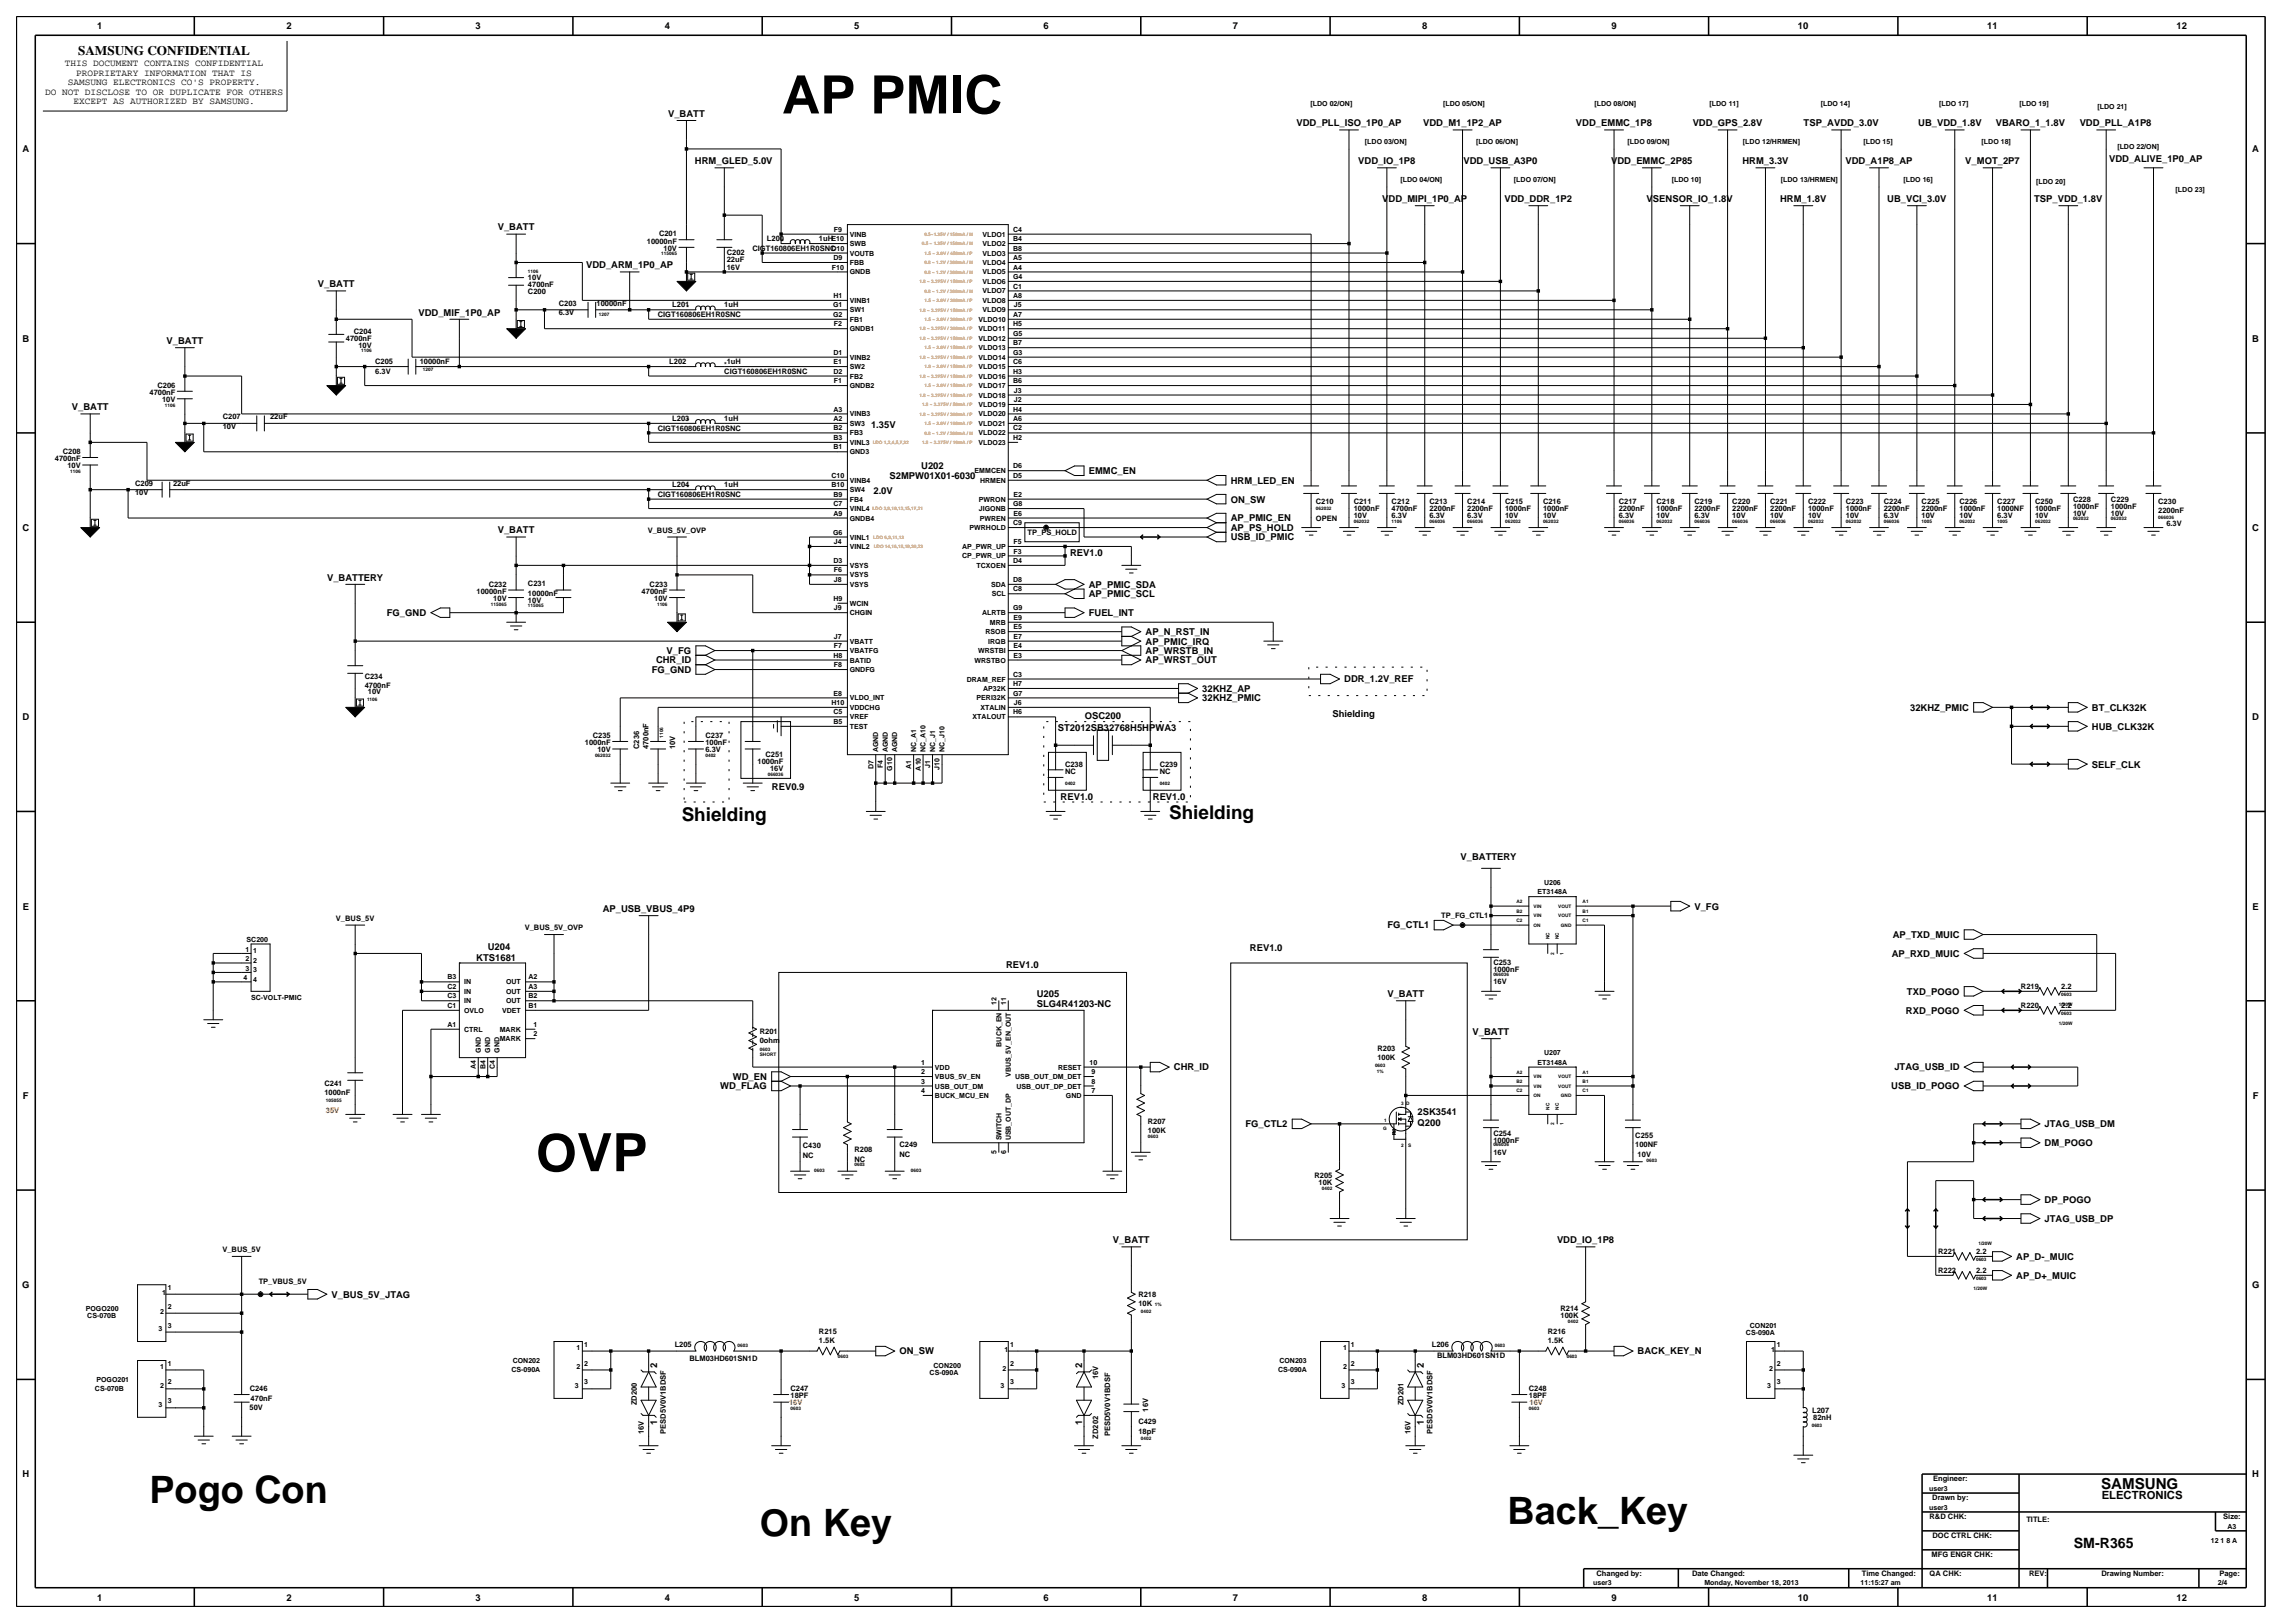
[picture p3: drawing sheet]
<svg xmlns="http://www.w3.org/2000/svg" width="420mm" height="297mm" viewBox="0 0 420 297" stroke-linecap="round" stroke-linejoin="round" font-family="sans-serif">
<defs><g id="words">
<g font-size="9.7">
<text x="143.1" y="20.8">AP PMIC</text>
<text x="98.1" y="214.3">OVP</text>
</g>
<g font-size="6.9">
<text x="27.3" y="274.9">Pogo Con</text>
<text x="139" y="281">On Key</text>
<text x="275.9" y="278.8">Back_Key</text>
</g>
<g font-size="3.5">
<text x="214" y="149.8">Shielding</text>
<text x="124.8" y="150.2">Shielding</text>
</g>
<text font-size="2.8" x="384.5" y="272.5">SAMSUNG</text>
<text font-size="2.6" x="379.5" y="283.2">SM-R365</text>
<text font-size="2.4" x="14.3" y="10.1">SAMSUNG CONFIDENTIAL</text>
<text font-size="2.1" x="384.6" y="274.4">ELECTRONICS</text>
<g font-size="1.7">
<text x="17.8" y="5.3">1</text>
<text x="52.4" y="5.3">2</text>
<text x="87" y="5.3">3</text>
<text x="121.7" y="5.3">4</text>
<text x="156.3" y="5.3">5</text>
<text x="191" y="5.3">6</text>
<text x="225.6" y="5.3">7</text>
<text x="260.3" y="5.3">8</text>
<text x="294.9" y="5.3">9</text>
<text x="329" y="5.3">10</text>
<text x="363.7" y="5.3">11</text>
<text x="398.3" y="5.3">12</text>
<text x="8.2" y="17.3">DO NOT DISCLOSE TO OR DUPLICATE FOR OTHERS</text>
<text x="11.9" y="12.1">THIS DOCUMENT CONTAINS CONFIDENTIAL</text>
<text x="12.4" y="15.6">SAMSUNG ELECTRONICS CO'S PROPERTY.</text>
<text x="13.9" y="13.9">PROPRIETARY INFORMATION THAT IS</text>
<text x="13.4" y="19.1">EXCEPT AS AUTHORIZED BY SAMSUNG.</text>
<text x="122.3" y="21.4">V_BATT</text>
<text x="237.3" y="23.1">VDD_PLL_ISO_1P0_AP</text>
<text x="260.4" y="23.1">VDD_M1_1P2_AP</text>
<text x="288.4" y="23.1">VDD_EMMC_1P8</text>
<text x="309.8" y="23.1">VDD_GPS_2.8V</text>
<text x="330.1" y="23.1">TSP_AVDD_3.0V</text>
<text x="351" y="23.1">UB_VDD_1.8V</text>
<text x="365.2" y="23.1">VBARO_1_1.8V</text>
<text x="380.6" y="23.1">VDD_PLL_A1P8</text>
<text x="4.1" y="27.9">A</text>
<text x="386" y="29.6">VDD_ALIVE_1P0_AP</text>
<text x="412.2" y="27.9">A</text>
<text x="127.2" y="30">HRM_GLED_5.0V</text>
<text x="248.6" y="30">VDD_IO_1P8</text>
<text x="267.8" y="30">VDD_USB_A3P0</text>
<text x="294.9" y="30">VDD_EMMC_2P85</text>
<text x="318.9" y="30">HRM_3.3V</text>
<text x="337.7" y="30">VDD_A1P8_AP</text>
<text x="359.7" y="30">V_MOT_2P7</text>
<text x="253" y="37">VDD_MIPI_1P0_AP</text>
<text x="275.3" y="37">VDD_DDR_1P2</text>
<text x="301.3" y="37">VSENSOR_IO_1.8V</text>
<text x="325.8" y="37">HRM_1.8V</text>
<text x="345.4" y="37">UB_VCI_3.0V</text>
<text x="372.3" y="37">TSP_VDD_1.8V</text>
<text x="91.1" y="42.2">V_BATT</text>
<text x="58.2" y="52.5">V_BATT</text>
<text x="107.3" y="49.1">VDD_ARM_1P0_AP</text>
<text x="76.6" y="57.8">VDD_MIF_1P0_AP</text>
<text x="4.1" y="62.5">B</text>
<text x="30.5" y="62.9">V_BATT</text>
<text x="412.2" y="62.5">B</text>
<text x="13.1" y="75.1">V_BATT</text>
<text x="159.4" y="78.4">1.35V</text>
<text x="162.8" y="87.6">S2MPW01X01-6030</text>
<text x="168.6" y="85.9">U202</text>
<text x="199.2" y="86.8">EMMC_EN</text>
<text x="225.2" y="88.5">HRM_LED_EN</text>
<text x="159.8" y="90.5">2.0V</text>
<text x="225.2" y="92">ON_SW</text>
<text x="225.2" y="95.4">AP_PMIC_EN</text>
<text x="4.1" y="97.2">C</text>
<text x="91.1" y="97.6">V_BATT</text>
<text x="195.8" y="101.7">REV1.0</text>
<text x="225.2" y="97.2">AP_PS_HOLD</text>
<text x="225.2" y="98.9">USB_ID_PMIC</text>
<text x="412.2" y="97.2">C</text>
<text x="59.9" y="106.2">V_BATTERY</text>
<text x="199.2" y="107.5">AP_PMIC_SDA</text>
<text x="70.8" y="112.7">FG_GND</text>
<text x="199.2" y="109.3">AP_PMIC_SCL</text>
<text x="199.2" y="112.7">FUEL_INT</text>
<text x="122" y="119.7">V_FG</text>
<text x="209.6" y="119.7">AP_WRSTB_IN</text>
<text x="209.6" y="116.2">AP_N_RST_IN</text>
<text x="209.6" y="117.9">AP_PMIC_IRQ</text>
<text x="119.3" y="123.1">FG_GND</text>
<text x="120.1" y="121.4">CHR_ID</text>
<text x="209.6" y="121.4">AP_WRST_OUT</text>
<text x="246" y="124.9">DDR_1.2V_REF</text>
<text x="4.1" y="131.8">D</text>
<text x="198.5" y="131.6">OSC200</text>
<text x="220" y="126.6">32KHZ_AP</text>
<text x="220" y="128.3">32KHZ_PMIC</text>
<text x="243.8" y="131.2">Shielding</text>
<text x="349.6" y="130.1">32KHZ_PMIC</text>
<text x="382.8" y="130.1">BT_CLK32K</text>
<text x="412.2" y="131.8">D</text>
<text x="193.6" y="133.8">ST2012SB32768H5HPWA3</text>
<text x="382.8" y="133.5">HUB_CLK32K</text>
<text x="382.8" y="140.4">SELF_CLK</text>
<text x="141.3" y="144.6">REV0.9</text>
<text x="194.1" y="146.3">REV1.0</text>
<text x="211" y="146.3">REV1.0</text>
<text x="267.3" y="157.3">V_BATTERY</text>
<text x="4.2" y="166.4">E</text>
<text x="110.3" y="166.9">AP_USB_VBUS_4P9</text>
<text x="310.1" y="166.4">V_FG</text>
<text x="412.2" y="166.4">E</text>
<text x="89.3" y="173.8">U204</text>
<text x="253.9" y="169.9">FG_CTL1</text>
<text x="346.4" y="171.6">AP_TXD_MUIC</text>
<text x="87.2" y="175.9">KTS1681</text>
<text x="184.1" y="177.1">REV1.0</text>
<text x="228.7" y="174">REV1.0</text>
<text x="346.2" y="175.1">AP_RXD_MUIC</text>
<text x="189.7" y="182.5">U205</text>
<text x="189.7" y="184.2">SLG4R41203-NC</text>
<text x="253.9" y="182.5">V_BATT</text>
<text x="348.8" y="185.5">RXD_POGO</text>
<text x="349" y="182">TXD_POGO</text>
<text x="269.5" y="189.4">V_BATT</text>
<text x="134.1" y="197.6">WD_EN</text>
<text x="214.8" y="195.9">CHR_ID</text>
<text x="346.7" y="195.9">JTAG_USB_ID</text>
<text x="4.2" y="201.1">F</text>
<text x="131.8" y="199.3">WD_FLAG</text>
<text x="346.1" y="199.3">USB_ID_POGO</text>
<text x="412.3" y="201.1">F</text>
<text x="227.9" y="206.3">FG_CTL2</text>
<text x="259.4" y="204.1">2SK3541</text>
<text x="259.4" y="206.1">Q200</text>
<text x="374.2" y="209.7">DM_POGO</text>
<text x="374.2" y="206.3">JTAG_USB_DM</text>
<text x="374.2" y="220.1">DP_POGO</text>
<text x="203.7" y="227.5">V_BATT</text>
<text x="284.9" y="227.5">VDD_IO_1P8</text>
<text x="374.2" y="223.6">JTAG_USB_DP</text>
<text x="369" y="234">AP_D+_MUIC</text>
<text x="369" y="230.5">AP_D-_MUIC</text>
<text x="4.1" y="235.7">G</text>
<text x="60.7" y="237.4">V_BUS_5V_JTAG</text>
<text x="412.1" y="235.7">G</text>
<text x="120.3" y="250.3" transform="rotate(-90 120.3 250.3)">2</text>
<text x="164.6" y="247.8">ON_SW</text>
<text x="198" y="250.3" transform="rotate(-90 198 250.3)">2</text>
<text x="260.6" y="250.3" transform="rotate(-90 260.6 250.3)">2</text>
<text x="299.7" y="247.8">BACK_KEY_N</text>
<text x="120.3" y="260.7" transform="rotate(-90 120.3 260.7)">1</text>
<text x="198" y="260.7" transform="rotate(-90 198 260.7)">1</text>
<text x="260.6" y="260.7" transform="rotate(-90 260.6 260.7)">1</text>
<text x="4.1" y="270.4">H</text>
<text x="412.2" y="270.4">H</text>
<text x="17.8" y="292.9">1</text>
<text x="52.4" y="292.9">2</text>
<text x="87" y="292.9">3</text>
<text x="121.7" y="292.9">4</text>
<text x="156.3" y="292.9">5</text>
<text x="191" y="292.9">6</text>
<text x="225.6" y="292.9">7</text>
<text x="260.3" y="292.9">8</text>
<text x="294.9" y="292.9">9</text>
<text x="329" y="292.9">10</text>
<text x="363.7" y="292.9">11</text>
<text x="398.3" y="292.9">12</text>
</g>
<g font-size="1.4">
<text x="118.4" y="44.6">10000nF</text>
<text x="120.6" y="43.3">C201</text>
<text x="121.4" y="45.9">10V</text>
<text x="133" y="46.7">C202</text>
<text x="137.7" y="45.9">CIGT160806EH1R0SNC</text>
<text x="140.4" y="44.1">L200</text>
<text x="149.9" y="44.1">1uHE10</text>
<text x="96.6" y="51.2">10V</text>
<text x="96.6" y="53.8">C200</text>
<text x="96.6" y="52.5">4700nF</text>
<text x="133" y="48">22uF</text>
<text x="133" y="49.3">16V</text>
<text x="102.3" y="57.7">6.3V</text>
<text x="102.3" y="56">C203</text>
<text x="109.2" y="56">10000nF</text>
<text x="120.4" y="58">CIGT160806EH1R0SNC</text>
<text x="123" y="56.3">L201</text>
<text x="132.6" y="56.3">1uH</text>
<text x="63.3" y="62.3">4700nF</text>
<text x="64.7" y="61">C204</text>
<text x="65.6" y="63.6">10V</text>
<text x="28.8" y="71">C206</text>
<text x="68.6" y="66.7">C205</text>
<text x="68.7" y="68.4">6.3V</text>
<text x="76.8" y="66.7">10000nF</text>
<text x="122.5" y="66.7">L202</text>
<text x="132.6" y="68.4">CIGT160806EH1R0SNC</text>
<text x="133" y="66.7">1uH</text>
<text x="27.4" y="72.3">4700nF</text>
<text x="29.7" y="73.6">10V</text>
<text x="40.8" y="76.7">C207</text>
<text x="49.4" y="76.7">22uF</text>
<text x="123" y="77">L203</text>
<text x="132.6" y="77">1uH</text>
<text x="11.5" y="83.1">C208</text>
<text x="40.8" y="78.5">10V</text>
<text x="120.4" y="78.8">CIGT160806EH1R0SNC</text>
<text x="10" y="84.4">4700nF</text>
<text x="12.3" y="85.7">10V</text>
<text x="24.7" y="88.9">C209</text>
<text x="31.7" y="88.9">22uF</text>
<text x="123" y="89.2">L204</text>
<text x="132.6" y="89.2">1uH</text>
<text x="24.7" y="90.6">10V</text>
<text x="120.4" y="91">CIGT160806EH1R0SNC</text>
<text x="240.8" y="95.3">OPEN</text>
<text x="240.8" y="92.2">C210</text>
<text x="247.7" y="94.8">10V</text>
<text x="247.7" y="93.5">1000nF</text>
<text x="247.7" y="92.2">C211</text>
<text x="254.7" y="92.2">C212</text>
<text x="254.7" y="93.5">4700nF</text>
<text x="254.7" y="94.8">6.3V</text>
<text x="261.6" y="93.5">2200nF</text>
<text x="261.6" y="92.2">C213</text>
<text x="261.6" y="94.8">6.3V</text>
<text x="268.5" y="92.2">C214</text>
<text x="268.5" y="93.5">2200nF</text>
<text x="268.5" y="94.8">6.3V</text>
<text x="275.4" y="94.8">10V</text>
<text x="275.4" y="93.5">1000nF</text>
<text x="275.4" y="92.2">C215</text>
<text x="282.4" y="93.5">1000nF</text>
<text x="282.4" y="94.8">10V</text>
<text x="282.4" y="92.2">C216</text>
<text x="296.2" y="94.8">6.3V</text>
<text x="296.2" y="93.5">2200nF</text>
<text x="296.2" y="92.2">C217</text>
<text x="303.2" y="93.5">1000nF</text>
<text x="303.2" y="94.8">10V</text>
<text x="303.2" y="92.2">C218</text>
<text x="310.1" y="92.2">C219</text>
<text x="310.1" y="93.5">2200nF</text>
<text x="310.1" y="94.8">6.3V</text>
<text x="317" y="94.8">10V</text>
<text x="317" y="93.5">2200nF</text>
<text x="317" y="92.2">C220</text>
<text x="324" y="93.5">2200nF</text>
<text x="324" y="94.8">10V</text>
<text x="324" y="92.2">C221</text>
<text x="330.9" y="94.8">10V</text>
<text x="330.9" y="93.5">1000nF</text>
<text x="330.9" y="92.2">C222</text>
<text x="337.8" y="94.8">10V</text>
<text x="337.8" y="92.2">C223</text>
<text x="337.8" y="93.5">1000nF</text>
<text x="344.7" y="94.8">6.3V</text>
<text x="344.7" y="93.5">2200nF</text>
<text x="344.7" y="92.2">C224</text>
<text x="351.7" y="93.5">2200nF</text>
<text x="351.7" y="94.8">10V</text>
<text x="351.7" y="92.2">C225</text>
<text x="358.6" y="92.2">C226</text>
<text x="358.6" y="94.8">10V</text>
<text x="358.6" y="93.5">1000nF</text>
<text x="365.5" y="93.5">1000NF</text>
<text x="365.5" y="94.8">6.3V</text>
<text x="365.5" y="92.2">C227</text>
<text x="372.4" y="94.8">10V</text>
<text x="372.4" y="93.5">1000nF</text>
<text x="372.4" y="92.2">C250</text>
<text x="379.4" y="91.8">C228</text>
<text x="379.4" y="93.1">1000nF</text>
<text x="379.4" y="94.4">10V</text>
<text x="386.3" y="93.1">1000nF</text>
<text x="386.3" y="91.8">C229</text>
<text x="386.3" y="94.4">10V</text>
<text x="395" y="93.9">2200nF</text>
<text x="395" y="92.2">C230</text>
<text x="118.5" y="97.5">V_BUS_5V_OVP</text>
<text x="188.1" y="97.9">TP_PS_HOLD</text>
<text x="396.5" y="96.2">6.3V</text>
<text x="89.4" y="107.4">C232</text>
<text x="96.6" y="107.3">C231</text>
<text x="118.9" y="107.4">C233</text>
<text x="87.2" y="108.7">10000nF</text>
<text x="90.3" y="110">10V</text>
<text x="96.6" y="110.4">10V</text>
<text x="96.6" y="109">10000nF</text>
<text x="117.4" y="108.7">4700nF</text>
<text x="119.7" y="110">10V</text>
<text x="66.7" y="124.2">C234</text>
<text x="66.7" y="126">4700nF</text>
<text x="67.3" y="127">10V</text>
<text x="107" y="136.4">1000nF</text>
<text x="108.5" y="135.1">C235</text>
<text x="109.3" y="137.7">10V</text>
<text x="117" y="137.1" transform="rotate(-90 117 137.1)">C236</text>
<text x="118.7" y="137.1" transform="rotate(-90 118.7 137.1)">4700nF</text>
<text x="123.5" y="137.1" transform="rotate(-90 123.5 137.1)">10V</text>
<text x="129.1" y="137.7">6.3V</text>
<text x="129.1" y="136.4">100nF</text>
<text x="129.1" y="135.1">C237</text>
<text x="138.6" y="139.8">1000nF</text>
<text x="140.1" y="138.5">C251</text>
<text x="140.9" y="141.1">16V</text>
<text x="194.9" y="140.3">C238</text>
<text x="194.9" y="141.6">NC</text>
<text x="212.2" y="140.3">C239</text>
<text x="212.2" y="141.6">NC</text>
<text x="61.5" y="168.5">V_BUS_5V</text>
<text x="96" y="170.2">V_BUS_5V_OVP</text>
<text x="263.8" y="168">TP_FG_CTL1</text>
<text x="273.3" y="177.9">1000nF</text>
<text x="273.3" y="176.6">C253</text>
<text x="273.3" y="180.1">16V</text>
<text x="369.9" y="181">R219</text>
<text x="369.9" y="184.4">R220</text>
<text x="377.2" y="181">2.2</text>
<text x="377.2" y="184.4">2.2</text>
<text x="139" y="189.2">R201</text>
<text x="139" y="190.9">0ohm</text>
<text x="252.1" y="192.2">R203</text>
<text x="252.1" y="194">100K</text>
<text x="59.4" y="200.4">1000nF</text>
<text x="59.4" y="198.7">C241</text>
<text x="164.6" y="210">C249</text>
<text x="210.1" y="205.7">R207</text>
<text x="210.1" y="207.4">100K</text>
<text x="273.3" y="207.8">C254</text>
<text x="273.3" y="209.1">1000nF</text>
<text x="299.3" y="208.2">C255</text>
<text x="299.3" y="210">100NF</text>
<text x="146.9" y="211.8">NC</text>
<text x="146.9" y="210.1">C430</text>
<text x="156.4" y="210.9">R208</text>
<text x="156.4" y="212.6">NC</text>
<text x="164.6" y="211.7">NC</text>
<text x="240.6" y="215.6">R205</text>
<text x="273.3" y="211.3">16V</text>
<text x="299.7" y="211.7">10V</text>
<text x="241.3" y="216.9">10K</text>
<text x="40.7" y="229.1">V_BUS_5V</text>
<text x="354.7" y="229.5">R221</text>
<text x="354.7" y="232.9">R222</text>
<text x="361.6" y="229.5">2.2</text>
<text x="361.6" y="232.9">2.2</text>
<text x="47.3" y="234.9">TP_VBUS_5V</text>
<text x="208.3" y="237.3">R218</text>
<text x="208.3" y="239">10K</text>
<text x="285.6" y="239.9">R214</text>
<text x="149.9" y="244.1">R215</text>
<text x="149.9" y="245.8">1.5K</text>
<text x="283.2" y="245.8">1.5K</text>
<text x="283.2" y="244.1">R216</text>
<text x="285.6" y="241.2">100K</text>
<text x="123.5" y="246.4">L205</text>
<text x="126.2" y="249">BLM03HD601SN1D</text>
<text x="262" y="246.4">L206</text>
<text x="263" y="248.6">BLM03HD601SN1D</text>
<text x="45.7" y="254.6">C246</text>
<text x="45.9" y="256.3">470nF</text>
<text x="116.5" y="257.2" transform="rotate(-90 116.5 257.2)">ZD200</text>
<text x="144.7" y="255.9">18PF</text>
<text x="144.7" y="254.6">C247</text>
<text x="201" y="252.4" transform="rotate(-90 201 252.4)">16V</text>
<text x="256.8" y="257.2" transform="rotate(-90 256.8 257.2)">ZD201</text>
<text x="279.8" y="254.6">C248</text>
<text x="279.8" y="255.9">18PF</text>
<text x="45.7" y="258">50V</text>
<text x="117.8" y="262.4" transform="rotate(-90 117.8 262.4)">16V</text>
<text x="121.8" y="262.4" transform="rotate(-90 121.8 262.4)">PESD5V0V1BDSF</text>
<text x="201" y="263.2" transform="rotate(-90 201 263.2)">ZD202</text>
<text x="203.1" y="262.8" transform="rotate(-90 203.1 262.8)">PESD5V0V1BDSF</text>
<text x="208.3" y="262.4">18pF</text>
<text x="208.3" y="260.6">C429</text>
<text x="210.1" y="258.3" transform="rotate(-90 210.1 258.3)">16V</text>
<text x="258.1" y="262.4" transform="rotate(-90 258.1 262.4)">16V</text>
<text x="262.1" y="262.4" transform="rotate(-90 262.1 262.4)">PESD5V0V1BDSF</text>
<text x="331.6" y="258.6">L207</text>
<text x="331.8" y="259.9">82nH</text>
<text x="353.6" y="274.6">Drawn by:</text>
<text x="353.8" y="271.1">Engineer:</text>
<text x="353.1" y="278">R&amp;D CHK:</text>
<text x="353.6" y="281.5">DOC CTRL CHK:</text>
<text x="370.8" y="278.5">TITLE:</text>
<text x="406.9" y="278">Size:</text>
<text x="353.5" y="285">MFG ENGR CHK:</text>
<text x="292.2" y="288.4">Changed by:</text>
<text x="309.7" y="288.4">Date Changed:</text>
<text x="340.7" y="288.4">Time Changed:</text>
<text x="353.1" y="288.4">QA CHK:</text>
<text x="371.3" y="288.4">REV:</text>
<text x="384.6" y="288.4">Drawing Number:</text>
<text x="406.2" y="288.4">Page:</text>
</g>
<g font-size="1.4" fill="#f00">
<text x="59.6" y="203.7">35V</text>
<text x="144.4" y="257.2">16V</text>
<text x="279.9" y="257.2">16V</text>
</g>
<g font-size="1.3">
<text x="239.8" y="19.5">[LDO 02/ON]</text>
<text x="264.1" y="19.5">[LDO 05/ON]</text>
<text x="291.8" y="19.5">[LDO 08/ON]</text>
<text x="312.9" y="19.5">[LDO 11]</text>
<text x="333.2" y="19.5">[LDO 14]</text>
<text x="354.9" y="19.5">[LDO 17]</text>
<text x="369.6" y="19.5">[LDO 19]</text>
<text x="383.9" y="19.9">[LDO 21]</text>
<text x="249.8" y="26.4">[LDO 03/ON]</text>
<text x="270.2" y="26.4">[LDO 06/ON]</text>
<text x="297.9" y="26.4">[LDO 09/ON]</text>
<text x="319" y="26.4">[LDO 12/HRMEN]</text>
<text x="341" y="26.4">[LDO 15]</text>
<text x="362.7" y="26.4">[LDO 18]</text>
<text x="387.5" y="27.3">[LDO 22/ON]</text>
<text x="256.3" y="33.3">[LDO 04/ON]</text>
<text x="277.1" y="33.3">[LDO 07/ON]</text>
<text x="305.9" y="33.3">[LDO 10]</text>
<text x="325.9" y="33.3">[LDO 13/HRMEN]</text>
<text x="348.4" y="33.3">[LDO 16]</text>
<text x="372.6" y="33.7">[LDO 20]</text>
<text x="398.2" y="35">[LDO 23]</text>
<text x="142.9" y="44.6">*</text>
<text x="152.2" y="45.9">D10</text>
<text x="152.5" y="47.6">D9</text>
<text x="152.6" y="42.4">F9</text>
<text x="155.5" y="43.3">VINB</text>
<text x="155.5" y="45">SWB</text>
<text x="155.5" y="46.8">VOUTB</text>
<text x="179.8" y="46.8">VLDO3</text>
<text x="179.8" y="43.3">VLDO1</text>
<text x="179.8" y="45">VLDO2</text>
<text x="185.4" y="42.4">C4</text>
<text x="185.4" y="44.1">B4</text>
<text x="185.4" y="45.9">B8</text>
<text x="185.4" y="47.6">A5</text>
<text x="152.2" y="49.3">F10</text>
<text x="155.5" y="50.2">GNDB</text>
<text x="155.5" y="48.5">FBB</text>
<text x="179.8" y="52">VLDO6</text>
<text x="179.8" y="53.7">VLDO7</text>
<text x="179.8" y="50.2">VLDO5</text>
<text x="179.8" y="48.5">VLDO4</text>
<text x="185.4" y="51.1">G4</text>
<text x="185.4" y="52.8">C1</text>
<text x="185.4" y="49.3">A4</text>
<text x="125.6" y="56.7">*</text>
<text x="152.5" y="56.3">G1</text>
<text x="152.5" y="58">G2</text>
<text x="152.5" y="54.5">H1</text>
<text x="152.6" y="59.7">F2</text>
<text x="155.5" y="55.4">VINB1</text>
<text x="155.5" y="57.2">SW1</text>
<text x="155.5" y="58.9">FB1</text>
<text x="179.1" y="58.9">VLDO10</text>
<text x="179.8" y="57.2">VLDO9</text>
<text x="179.8" y="55.4">VLDO8</text>
<text x="185.4" y="59.7">H5</text>
<text x="185.4" y="58">A7</text>
<text x="185.4" y="54.5">A8</text>
<text x="185.5" y="56.3">J5</text>
<text x="152.5" y="64.9">D1</text>
<text x="155.5" y="60.6">GNDB1</text>
<text x="155.5" y="65.8">VINB2</text>
<text x="179.1" y="60.6">VLDO11</text>
<text x="179.1" y="65.8">VLDO14</text>
<text x="179.1" y="62.4">VLDO12</text>
<text x="179.1" y="64.1">VLDO13</text>
<text x="185.4" y="64.9">G3</text>
<text x="185.4" y="61.5">G5</text>
<text x="185.4" y="63.2">B7</text>
<text x="132.6" y="67.1">*</text>
<text x="152.5" y="68.4">D2</text>
<text x="152.5" y="66.7">E1</text>
<text x="152.6" y="70.1">F1</text>
<text x="155.5" y="71">GNDB2</text>
<text x="155.5" y="67.5">SW2</text>
<text x="155.5" y="69.3">FB2</text>
<text x="179.1" y="69.3">VLDO16</text>
<text x="179.1" y="67.5">VLDO15</text>
<text x="179.1" y="71">VLDO17</text>
<text x="185.4" y="68.4">H3</text>
<text x="185.4" y="66.7">C6</text>
<text x="185.4" y="70.1">B6</text>
<text x="185.5" y="71.8">J3</text>
<text x="125.6" y="77.5">*</text>
<text x="152.5" y="75.3">A3</text>
<text x="152.5" y="77">A2</text>
<text x="155.5" y="77.9">SW3</text>
<text x="155.5" y="76.2">VINB3</text>
<text x="179.1" y="74.5">VLDO19</text>
<text x="179.1" y="72.7">VLDO18</text>
<text x="179.1" y="76.2">VLDO20</text>
<text x="179.1" y="77.9">VLDO21</text>
<text x="185.4" y="75.3">H4</text>
<text x="185.4" y="77">A6</text>
<text x="185.5" y="73.6">J2</text>
<text x="152.5" y="78.8">B2</text>
<text x="152.5" y="80.5">B3</text>
<text x="152.5" y="82.2">B1</text>
<text x="155.5" y="83.1">GND3</text>
<text x="155.5" y="79.7">FB3</text>
<text x="155.5" y="81.4">VINL3</text>
<text x="179.1" y="81.4">VLDO23</text>
<text x="179.1" y="79.7">VLDO22</text>
<text x="185.4" y="80.5">H2</text>
<text x="185.4" y="78.8">C2</text>
<text x="125.6" y="89.6">*</text>
<text x="152.2" y="87.4">C10</text>
<text x="152.2" y="89.2">B10</text>
<text x="155.5" y="88.3">VINB4</text>
<text x="178.4" y="86.6">EMMCEN</text>
<text x="179.4" y="88.3">HRMEN</text>
<text x="185.4" y="87.4">D5</text>
<text x="185.4" y="85.7">D6</text>
<text x="152.5" y="92.6">C7</text>
<text x="152.5" y="90.9">B9</text>
<text x="152.5" y="94.4">A9</text>
<text x="155.5" y="93.5">VINL4</text>
<text x="155.5" y="91.8">FB4</text>
<text x="155.5" y="90.1">SW4</text>
<text x="155.5" y="95.3">GNDB4</text>
<text x="179.1" y="93.5">JIGONB</text>
<text x="179.1" y="91.8">PWRON</text>
<text x="179.3" y="95.3">PWREN</text>
<text x="185.4" y="92.6">G8</text>
<text x="185.5" y="94.4">E6</text>
<text x="185.5" y="90.9">E2</text>
<text x="152.5" y="97.8">G6</text>
<text x="152.6" y="99.6">J4</text>
<text x="155.5" y="100.5">VINL2</text>
<text x="155.5" y="98.7">VINL1</text>
<text x="176.1" y="100.5">AP_PWR_UP</text>
<text x="177.4" y="97">PWRHOLD</text>
<text x="185.4" y="96.1">C9</text>
<text x="185.5" y="101.3">F3</text>
<text x="185.5" y="99.6">F5</text>
<text x="152.5" y="103">D3</text>
<text x="152.6" y="104.8">F6</text>
<text x="152.6" y="106.5">J8</text>
<text x="155.5" y="107.4">VSYS</text>
<text x="155.5" y="105.7">VSYS</text>
<text x="155.5" y="103.9">VSYS</text>
<text x="176.1" y="102.2">CP_PWR_UP</text>
<text x="178.7" y="103.9">TCXOEN</text>
<text x="181.4" y="107.4">SDA</text>
<text x="185.4" y="106.5">D8</text>
<text x="185.4" y="103">D4</text>
<text x="152.5" y="110">H9</text>
<text x="152.6" y="111.7">J9</text>
<text x="155.5" y="112.6">CHGIN</text>
<text x="155.5" y="110.8">WCIN</text>
<text x="179.7" y="112.6">ALRTB</text>
<text x="181.5" y="109.1">SCL</text>
<text x="185.4" y="111.7">G9</text>
<text x="185.4" y="108.2">C8</text>
<text x="185.5" y="113.4">E9</text>
<text x="152.6" y="118.6">F7</text>
<text x="152.6" y="116.9">J7</text>
<text x="155.5" y="117.8">VBATT</text>
<text x="155.5" y="119.5">VBATFG</text>
<text x="179" y="119.5">WRSTBI</text>
<text x="180.4" y="116">RSOB</text>
<text x="180.9" y="117.8">IRQB</text>
<text x="181.1" y="114.3">MRB</text>
<text x="185.5" y="118.6">E4</text>
<text x="185.5" y="115.1">E5</text>
<text x="185.5" y="116.9">E7</text>
<text x="152.5" y="120.4">H8</text>
<text x="152.6" y="122.1">F8</text>
<text x="155.5" y="121.2">BATID</text>
<text x="155.5" y="123">GNDFG</text>
<text x="176.9" y="124.7">DRAM_REF</text>
<text x="178.4" y="121.2">WRSTBO</text>
<text x="185.4" y="125.5">H7</text>
<text x="185.4" y="123.8">C3</text>
<text x="185.5" y="120.4">E3</text>
<text x="152.2" y="129">H10</text>
<text x="152.5" y="130.7">C5</text>
<text x="152.5" y="127.3">E8</text>
<text x="155.5" y="129.9">VDDCHG</text>
<text x="155.5" y="128.2">VLDO_INT</text>
<text x="155.5" y="131.6">VREF</text>
<text x="178" y="131.6">XTALOUT</text>
<text x="178.7" y="128.2">PERI32K</text>
<text x="179.4" y="129.9">XTALIN</text>
<text x="179.9" y="126.4">AP32K</text>
<text x="185.4" y="127.3">G7</text>
<text x="185.4" y="130.7">H6</text>
<text x="185.5" y="129">J6</text>
<text x="152.5" y="132.5">B5</text>
<text x="155.5" y="133.4">TEST</text>
<text x="160.7" y="137.7" transform="rotate(-90 160.7 137.7)">AGND</text>
<text x="162.5" y="137.7" transform="rotate(-90 162.5 137.7)">AGND</text>
<text x="164.2" y="137.7" transform="rotate(-90 164.2 137.7)">AGND</text>
<text x="167.7" y="137.7" transform="rotate(-90 167.7 137.7)">NC_A1</text>
<text x="169.4" y="137.7" transform="rotate(-90 169.4 137.7)">NC_A10</text>
<text x="171.1" y="137.7" transform="rotate(-90 171.1 137.7)">NC_J1</text>
<text x="172.9" y="137.7" transform="rotate(-90 172.9 137.7)">NC_J10</text>
<text x="159.8" y="140.6" transform="rotate(-90 159.8 140.6)">D7</text>
<text x="161.6" y="140.6" transform="rotate(-90 161.6 140.6)">F4</text>
<text x="163.3" y="141" transform="rotate(-90 163.3 141)">G10</text>
<text x="166.8" y="140.6" transform="rotate(-90 166.8 140.6)">A1</text>
<text x="168.5" y="141" transform="rotate(-90 168.5 141)">A10</text>
<text x="170.2" y="140.5" transform="rotate(-90 170.2 140.5)">J1</text>
<text x="172" y="140.9" transform="rotate(-90 172 140.9)">J10</text>
<text x="282.6" y="161.9">U206</text>
<text x="281.4" y="163.7">ET3148A</text>
<text x="45.1" y="172.4">SC200</text>
<text x="44.5" y="179.3">4</text>
<text x="44.9" y="175.9">2</text>
<text x="44.9" y="177.6">3</text>
<text x="44.9" y="174.1">1</text>
<text x="46.3" y="176.2">2</text>
<text x="46.3" y="177.9">3</text>
<text x="46.3" y="179.7">4</text>
<text x="46.3" y="174.5">1</text>
<text x="81.9" y="179.2">B3</text>
<text x="96.7" y="179.2">A2</text>
<text x="45.9" y="183">SC-VOLT-PMIC</text>
<text x="81.9" y="181">C2</text>
<text x="81.9" y="182.7">C3</text>
<text x="81.9" y="184.4">C1</text>
<text x="84.9" y="181.8">IN</text>
<text x="84.9" y="183.6">IN</text>
<text x="84.9" y="180.1">IN</text>
<text x="84.9" y="185.3">OVLO</text>
<text x="91.9" y="185.3">VDET</text>
<text x="92.6" y="180.1">OUT</text>
<text x="92.6" y="181.8">OUT</text>
<text x="92.6" y="183.6">OUT</text>
<text x="96.7" y="181">A3</text>
<text x="96.7" y="184.4">B1</text>
<text x="96.7" y="182.7">B2</text>
<text x="182.4" y="183.8" transform="rotate(-90 182.4 183.8)">12</text>
<text x="184.1" y="183.8" transform="rotate(-90 184.1 183.8)">11</text>
<text x="81.9" y="187.9">A1</text>
<text x="84.9" y="188.8">CTRL</text>
<text x="91.5" y="188.8">MARK</text>
<text x="91.5" y="190.5">MARK</text>
<text x="97.6" y="187.9">1</text>
<text x="97.6" y="189.6">2</text>
<text x="183.3" y="191.5" transform="rotate(-90 183.3 191.5)">BUCK_EN</text>
<text x="87.1" y="195.7" transform="rotate(-90 87.1 195.7)">A4</text>
<text x="88" y="192.7" transform="rotate(-90 88 192.7)">GND</text>
<text x="88.8" y="195.7" transform="rotate(-90 88.8 195.7)">B4</text>
<text x="89.7" y="192.7" transform="rotate(-90 89.7 192.7)">GND</text>
<text x="90.6" y="195.7" transform="rotate(-90 90.6 195.7)">C4</text>
<text x="91.4" y="192.7" transform="rotate(-90 91.4 192.7)">GND</text>
<text x="168.6" y="194.9">1</text>
<text x="168.6" y="196.6">2</text>
<text x="171.1" y="195.7">VDD</text>
<text x="171.1" y="197.5">VBUS_5V_EN</text>
<text x="185" y="197.1" transform="rotate(-90 185 197.1)">VBUS_5V_EN_OUT</text>
<text x="185.8" y="197.5">USB_OUT_DM_DET</text>
<text x="193.7" y="195.7">RESET</text>
<text x="199.4" y="194.9">10</text>
<text x="199.8" y="196.6">9</text>
<text x="281.4" y="194.9">ET3148A</text>
<text x="282.6" y="193.1">U207</text>
<text x="168.6" y="198.3">3</text>
<text x="168.6" y="200">4</text>
<text x="171.1" y="199.2">USB_OUT_DM</text>
<text x="171.1" y="200.9">BUCK_MCU_EN</text>
<text x="186" y="199.2">USB_OUT_DP_DET</text>
<text x="195.1" y="200.9">GND</text>
<text x="199.8" y="200">7</text>
<text x="199.8" y="198.3">8</text>
<text x="183.3" y="208.7" transform="rotate(-90 183.3 208.7)">SWITCH</text>
<text x="185" y="208.7" transform="rotate(-90 185 208.7)">USB_OUT_DP</text>
<text x="182.4" y="211.2" transform="rotate(-90 182.4 211.2)">5</text>
<text x="184.1" y="211.2" transform="rotate(-90 184.1 211.2)">6</text>
<text x="15.7" y="239.9">POGO200</text>
<text x="29.7" y="237.1">1</text>
<text x="30.7" y="236">1</text>
<text x="30.7" y="239.5">2</text>
<text x="16" y="241.2">CS-070B</text>
<text x="29" y="243.6">3</text>
<text x="29.3" y="240.5">2</text>
<text x="30.7" y="242.9">3</text>
<text x="319.5" y="244.3">CS-090A</text>
<text x="320.2" y="242.9">CON201</text>
<text x="29.3" y="250.6">1</text>
<text x="30.7" y="249.9">1</text>
<text x="93.6" y="251.1">CS-090A</text>
<text x="93.8" y="249.5">CON202</text>
<text x="105.5" y="247.1">1</text>
<text x="105.5" y="250.6">2</text>
<text x="106.9" y="246.4">1</text>
<text x="106.9" y="249.9">2</text>
<text x="170.1" y="251.6">CS-090A</text>
<text x="170.9" y="250.3">CON200</text>
<text x="183.5" y="250.9">2</text>
<text x="183.8" y="247.4">1</text>
<text x="184.9" y="246.4">1</text>
<text x="184.9" y="249.9">2</text>
<text x="233.9" y="251.1">CS-090A</text>
<text x="234.1" y="249.5">CON203</text>
<text x="245.8" y="247.1">1</text>
<text x="245.8" y="250.6">2</text>
<text x="247.2" y="246.4">1</text>
<text x="247.2" y="249.9">2</text>
<text x="323.8" y="250.9">2</text>
<text x="324.1" y="247.4">1</text>
<text x="325.2" y="249.9">2</text>
<text x="325.2" y="246.4">1</text>
<text x="17.4" y="254.6">CS-070B</text>
<text x="17.6" y="252.9">POGO201</text>
<text x="29" y="257.5">3</text>
<text x="29.3" y="254">2</text>
<text x="30.7" y="253.3">2</text>
<text x="30.7" y="256.8">3</text>
<text x="105.2" y="254">3</text>
<text x="106.9" y="253.3">3</text>
<text x="183.1" y="254">3</text>
<text x="184.9" y="253.3">3</text>
<text x="245.5" y="254">3</text>
<text x="247.2" y="253.3">3</text>
<text x="323.4" y="254">3</text>
<text x="325.2" y="253.3">3</text>
<text x="353" y="272.8">user3</text>
<text x="353" y="276.2">user3</text>
<text x="407.6" y="279.7">A3</text>
<text x="404.6" y="282.3">12 1 8 A</text>
<text x="291.6" y="290.1">user3</text>
<text x="311.9" y="290.1">Monday, November 18, 2013</text>
<text x="340.5" y="290.1">11:15:27 am</text>
<text x="405.9" y="290.1">2/4</text>
</g>
<g font-size=".9">
<text x="121" y="46.7">115065</text>
<text x="96.6" y="50">1106</text>
<text x="109.6" y="57.8">1207</text>
<text x="66.1" y="64.5">1106</text>
<text x="77.4" y="67.9">1207</text>
<text x="30.2" y="74.5">1106</text>
<text x="12.9" y="86.6">1106</text>
<text x="240.8" y="93.3">062032</text>
<text x="247.7" y="95.7">062032</text>
<text x="254.7" y="95.7">1106</text>
<text x="261.6" y="95.7">066036</text>
<text x="268.5" y="95.7">066036</text>
<text x="275.4" y="95.7">062032</text>
<text x="282.4" y="95.7">062032</text>
<text x="296.2" y="95.7">066036</text>
<text x="303.2" y="95.7">062032</text>
<text x="310.1" y="95.7">066036</text>
<text x="317" y="95.7">066036</text>
<text x="324" y="95.7">066036</text>
<text x="330.9" y="95.7">062032</text>
<text x="337.8" y="95.7">062032</text>
<text x="344.7" y="95.7">066036</text>
<text x="351.7" y="95.7">1005</text>
<text x="358.6" y="95.7">062032</text>
<text x="365.5" y="95.7">1005</text>
<text x="372.4" y="95.7">062032</text>
<text x="379.4" y="95.2">062032</text>
<text x="386.3" y="95.2">062032</text>
<text x="395" y="95">066036</text>
<text x="89.8" y="110.8">115065</text>
<text x="96.6" y="111">115065</text>
<text x="120.2" y="110.8">1106</text>
<text x="67.2" y="128.3">1106</text>
<text x="121.4" y="135" transform="rotate(-90 121.4 135)">1106</text>
<text x="108.9" y="138.5">062032</text>
<text x="129.1" y="138.5">0402</text>
<text x="140.5" y="142">066036</text>
<text x="194.9" y="143.7">0402</text>
<text x="212.2" y="143.7">0402</text>
<text x="277.5" y="165.3">A2</text>
<text x="277.5" y="167">B2</text>
<text x="280.7" y="166.1">VIN</text>
<text x="280.7" y="167.9">VIN</text>
<text x="285.2" y="166.1">VOUT</text>
<text x="285.2" y="167.9">VOUT</text>
<text x="289.6" y="165.3">A1</text>
<text x="289.6" y="167">B1</text>
<text x="277.5" y="168.7">C2</text>
<text x="280.7" y="169.6">ON</text>
<text x="283.6" y="171.9" transform="rotate(-90 283.6 171.9)">NC</text>
<text x="285.3" y="171.9" transform="rotate(-90 285.3 171.9)">NC</text>
<text x="285.7" y="169.6">GND</text>
<text x="289.6" y="168.7">C1</text>
<text x="273.3" y="178.6">066036</text>
<text x="284.4" y="174.7" transform="rotate(-90 284.4 174.7)">2</text>
<text x="286.1" y="174.7" transform="rotate(-90 286.1 174.7)">1</text>
<text x="376.8" y="184.2">1/20W</text>
<text x="377.2" y="182.3">0603</text>
<text x="377.2" y="185.7">0603</text>
<text x="376.8" y="187.6">1/20W</text>
<text x="139" y="193.3">SHORT</text>
<text x="139" y="192.2">0603</text>
<text x="251.6" y="195.3">0603</text>
<text x="252" y="196.3">1%</text>
<text x="277.5" y="196.4">A2</text>
<text x="280.7" y="197.3">VIN</text>
<text x="285.2" y="197.3">VOUT</text>
<text x="289.6" y="196.4">A1</text>
<text x="59.6" y="201.7">105055</text>
<text x="256.4" y="202.2">3 D</text>
<text x="277.5" y="198.2">B2</text>
<text x="277.5" y="199.9">C2</text>
<text x="280.7" y="199">VIN</text>
<text x="280.7" y="200.8">ON</text>
<text x="283.6" y="203.1" transform="rotate(-90 283.6 203.1)">NC</text>
<text x="285.2" y="199">VOUT</text>
<text x="285.3" y="203.1" transform="rotate(-90 285.3 203.1)">NC</text>
<text x="285.7" y="200.8">GND</text>
<text x="289.6" y="198.2">B1</text>
<text x="289.6" y="199.9">C1</text>
<text x="210.1" y="208.3">0603</text>
<text x="253.1" y="206.7">G</text>
<text x="253.3" y="205.3">1</text>
<text x="256.4" y="209.8">2</text>
<text x="257.7" y="209.8">S</text>
<text x="273.3" y="209.7">066036</text>
<text x="284.4" y="205.9" transform="rotate(-90 284.4 205.9)">2</text>
<text x="286.1" y="205.9" transform="rotate(-90 286.1 205.9)">1</text>
<text x="149" y="214.5">0603</text>
<text x="156.4" y="213.5">0603</text>
<text x="166.7" y="214.4">0603</text>
<text x="301.3" y="212.7">0603</text>
<text x="241.9" y="217.8">0402</text>
<text x="362.1" y="227.7">1/20W</text>
<text x="361.6" y="230.8">0603</text>
<text x="211.4" y="238.9">1%</text>
<text x="361.2" y="236.1">1/20W</text>
<text x="361.6" y="234.2">0603</text>
<text x="208.8" y="240.2">0402</text>
<text x="286.9" y="242">0402</text>
<text x="135" y="246.5">0603</text>
<text x="153.3" y="248.5">0603</text>
<text x="273.5" y="246.5">0603</text>
<text x="286.7" y="248.5">0603</text>
<text x="144.7" y="258">0603</text>
<text x="208.8" y="263.4">0402</text>
<text x="279.8" y="258">0603</text>
<text x="331.6" y="261.1">0603</text>
</g>
<g font-size=".9" fill="#ff7f00">
<text x="168.7" y="44.9">0.5 ~ 1.35V / 150mA / N</text>
<text x="169.2" y="43.2">0.5~1.35V / 150mA / N</text>
<text x="169.2" y="46.6">1.5 ~ 2.0V / 450mA / P</text>
<text x="168.3" y="51.8">1.8 ~ 3.375V / 150mA / P</text>
<text x="169.2" y="53.5">0.8 ~ 1.2V / 300mA / N</text>
<text x="169.2" y="50.1">0.8 ~ 1.2V / 300mA / N</text>
<text x="169.2" y="48.3">0.8 ~ 1.2V / 300mA / N</text>
<text x="168.3" y="57">1.8 ~ 3.375V / 150mA / P</text>
<text x="169.2" y="55.3">1.5 ~ 2.0V / 200mA / P</text>
<text x="169.2" y="58.7">1.5 ~ 2.0V / 300mA / P</text>
<text x="168.3" y="60.5">1.8 ~ 3.375V / 300mA / P</text>
<text x="168.3" y="62.2">1.8 ~ 3.375V / 150mA / P</text>
<text x="168.3" y="65.7">1.8 ~ 3.375V / 150mA / P</text>
<text x="169.2" y="63.9">1.5 ~ 2.0V / 150mA / P</text>
<text x="168.3" y="69.1">1.8 ~ 3.375V / 150mA / P</text>
<text x="169.2" y="67.4">1.8 ~ 2.0V / 150mA / P</text>
<text x="169.2" y="70.9">1.5 ~ 2.0V / 150mA / P</text>
<text x="168.3" y="76.1">1.8 ~ 3.375V / 300mA / P</text>
<text x="168.3" y="72.6">1.8 ~ 3.375V / 150mA / P</text>
<text x="168.7" y="74.3">1.8 ~ 3.375V / 50mA / P</text>
<text x="169.2" y="77.8">1.5 ~ 2.0V / 100mA / P</text>
<text x="159.7" y="81.3">LDO 1,2,4,5,7,22</text>
<text x="168.7" y="81.3">1.8 ~ 3.375V / 10mA / P</text>
<text x="169.2" y="79.5">0.8 ~ 1.2V / 200mA / N</text>
<text x="159.7" y="93.4">LDO 3,8,10,13,15,17,21</text>
<text x="159.8" y="98.6">LDO 6,9,11,12</text>
<text x="159.9" y="100.3">LDO 14,16,18,19,20,23</text>
</g>
</g></defs>
<!-- layer: MFD Layer /idea/tmp/Extended-Print.user.sheet2.35.mfd -->
<g fill="none" stroke="#000" stroke-width=".18">
<path d="M52.5 7.5v12.8h-44.7M123.9 22h3.5M125.6 27.3h17.3v17.3h1.8a.49 .49 0 0 1 .4-.7 .49 .49 0 0 1 .5 .7M125.6 22v21.9M130.8 30.7h3.5M132.6 39.4h6.9v8.6h15.6M132.6 30.7v13.2M245.1 23.8h3.5M246.9 23.8v65.1M252.1 30.7h3.4M253.8 30.7v58.2M259 37.6h3.5"/>
<path d="M260.7 37.6v51.3M265.9 23.8h3.5M267.7 23.8v65.1M272.9 30.7h3.4M274.6 30.7v58.2M279.8 37.6h3.4M281.5 37.6v51.3M293.6 23.8h3.5M295.4 23.8v65.1M300.6 30.7h3.4M302.3 30.7v58.2M307.5 37.6h3.5"/>
<path d="M309.2 37.6v51.3M314.4 23.8h3.5M316.2 23.8v65.1M321.3 30.7h3.5M323.1 30.7v58.2M328.3 37.6h3.5M330 37.6v51.3M335.2 23.8h3.5M336.9 23.8v65.1M342.1 30.7h3.5M343.9 30.7v58.2M349.1 37.6h3.4"/>
<path d="M350.8 37.6v51.3M356 23.8h3.5M357.7 23.8v65.1M362.9 30.7h3.5M364.6 30.7v58.2M369.9 23.8h3.4M371.6 23.8v65.1M376.8 37.6h3.4M378.5 37.6v51.3M383.7 23.8h3.5M385.4 23.8v65.1M392.4 30.7h3.4"/>
<path d="M394.1 30.7v58.2M59.8 53.2h3.5M61.5 53.2v8M61.5 58.4h13.9v7h79.7M82.3 58.4h3.5M84.1 58.4v8.7M92.7 42.8h3.5M93.1 50.8h2.7M93.1 52.2h2.7M94.5 48h12.1v7h48.5M94.5 56.7h13.1M94.5 42.8v8"/>
<path d="M94.5 52.2v7.9M94.7 58.6h1.3v1.3h-1.3zM95.1 58.9h.4M95.1 59.7h.4M95.3 58.9v.8M99.6 56.7v3.4h55.5M107.6 55.3v2.8M109 56.7h18.4M109 55.3v2.8M113.5 49.8h3.5M115.2 49.8v6.9M118.7 56.7v1.7h36.4"/>
<path d="M124.2 45.3h2.8M124.2 43.9h2.8M125.6 49.8h29.5M125.6 45.3v6.2M125.9 50h1.2v1.3h-1.2zM126.3 50.2h.4M126.3 51.1h.4M126.5 50.2v.9M131.2 45.3h2.7M131.2 43.9h2.7M132.6 45.3v4.5M139.5 46.3h15.6"/>
<path d="M142.9 42.8h12.2M145.6 44.6a.49 .49 0 0 1 .4-.7 .49 .49 0 0 1 .4 .7M146.4 44.6a.49 .49 0 0 1 .5-.7 .49 .49 0 0 1 .4 .7 .49 .49 0 0 1 .4-.8 .49 .49 0 0 1 .5 .8h6.9M155.1 56.7h-24.3a.48 .48 0 0 0-.4-.7 .48 .48 0 0 0-.4 .7 .48 .48 0 0 0-.5-.7 .48 .48 0 0 0-.4 .7 .48 .48 0 0 0-.4-.7 .48 .48 0 0 0-.5 .7 .49 .49 0 0 0-.4-.7 .49 .49 0 0 0-.5 .7M155.1 41.1h29.4v97h-29.4zM184.5 49.8h83.2M184.5 48h76.2M184.5 58.4h124.7M184.5 55h110.9M184.5 44.6h62.4M184.5 46.3h69.3M184.5 53.2h97"/>
<path d="M184.5 42.8h55.4v46.1M184.5 56.7h117.8M184.5 51.5h90.1M14.8 75.7h3.4M16.5 75.7v8M32.1 63.6h3.5M32.4 73h2.8M32.4 71.6h2.8M33.8 77.5h13.2M33.8 68.8h10.4v6.9h110.9M33.8 63.6v8M33.8 73v7.9"/>
<path d="M34 79.4h1.3v1.3h-1.3zM34.5 79.6h.4M34.7 79.6v.9M37.3 77.5v5.2h117.8M47 76.1v2.8M48.4 77.5h79M48.4 76.1v2.8M60.1 62.6h2.8M60.1 61.2h2.8M61.5 67.1h13.2M61.5 62.6v8M61.8 69h1.3v1.3h-1.3z"/>
<path d="M62.2 69.3h.4M62.2 70.1h.4M62.4 69.3v.8M66.7 67.1v3.5h88.4M74.7 65.7v2.8M76.1 67.1h51.3M76.1 65.7v2.8M118.7 67.1v1.7h36.4M118.7 77.5v3.4h36.4M118.7 79.2h36.4M155.1 67.1h-24.3a.48 .48 0 0 0-.4-.7 .48 .48 0 0 0-.4 .7 .48 .48 0 0 0-.5-.7 .48 .48 0 0 0-.4 .7 .48 .48 0 0 0-.4-.7 .48 .48 0 0 0-.5 .7 .5 .5 0 0 0-.4-.7 .5 .5 0 0 0-.5 .7M155.1 77.5h-24.3a.48 .48 0 0 0-.4-.7 .48 .48 0 0 0-.4 .7 .48 .48 0 0 0-.5-.7 .48 .48 0 0 0-.4 .7 .48 .48 0 0 0-.4-.7 .48 .48 0 0 0-.5 .7 .49 .49 0 0 0-.4-.7 .49 .49 0 0 0-.5 .7"/>
<path d="M184.5 67.1h159.4M184.5 77.5h200.9M184.5 75.7h194M184.5 79.2h209.6M184.5 70.6h173.2M184.5 63.6h145.5M184.5 65.4h152.4M184.5 68.8h166.3M184.5 60.1h131.7M184.5 61.9h138.6M184.5 74h187.1M184.5 72.3h180.1"/>
<path d="M15.1 85.1h2.8M15.1 83.7h2.8M16.5 85.1v11.4M16.5 80.9h10.4v7h128.2M16.5 89.6h13.2M16.7 95h1.3v1.3h-1.3zM17.2 95.2h.4M17.2 96.1h.4M17.4 95.2v.9M23.4 89.6v5.2h131.7M29.7 88.2v2.8M31.1 89.6h96.3"/>
<path d="M31.1 88.2v2.8M34.5 80.5h.4M92.7 98.3h3.5M94.5 98.3v9.7M118.7 89.6v3.5h36.4M118.7 91.3h36.4M122.2 98.3h3.4M123.9 98.3v9.7M127.3 89.6a.49 .49 0 0 1 .5-.7 .49 .49 0 0 1 .4 .7M128.2 89.6a.48 .48 0 0 1 .5-.7 .48 .48 0 0 1 .4 .7M129.1 89.6a.48 .48 0 0 1 .4-.7 .48 .48 0 0 1 .5 .7M130 89.6a.48 .48 0 0 1 .4-.7 .48 .48 0 0 1 .4 .7h24.3"/>
<path d="M148.1 100h7M155.1 98.3h-7v8.6h7M184.5 93.1h13.9v5.2h10.4M184.5 96.5h36.4M184.5 94.8h36.4M184.5 80.9h1.7M184.5 91.3h36.4M184.5 87.9h36.4M184.5 86.1h10.4M184.5 100h22.5v3.5M187.6 95.7h9.9v3.4h-9.9zM194.9 86.1l1.7-.8h1.8v1.7h-1.8z"/>
<path d="M194.9 100v3.5h-10.4M212.2 98.3h8.7M220.9 87.9l1.7-.9h1.7v1.7h-1.7zM220.9 91.3l1.7-.8h1.7v1.7h-1.7zM220.9 94.8l1.7-.9h1.7v5.2h-1.7l-1.7-.8M220.9 94.8l1.7 .9M220.9 96.5l1.7 .9M222.6 95.7h1.7M222.6 97.4h1.7M222.6 97.4l-1.7 .9M222.6 95.7l-1.7 .8M238.2 96.5h3.5"/>
<path d="M238.6 90.3h2.7M238.6 88.9h2.7M238.9 97.2h2.1M239.6 97.9h.7M239.9 90.3v6.2M245.1 96.5h3.5M245.5 90.3h2.8M245.5 88.9h2.8M245.8 97.2h2.1M246.5 97.9h.7M246.9 90.3v6.2M252.1 96.5h3.4"/>
<path d="M252.4 90.3h2.8M252.4 88.9h2.8M252.8 97.2h2M253.5 97.9h.6M253.8 90.3v6.2M259 96.5h3.5M259.3 90.3h2.8M259.3 88.9h2.8M259.7 97.2h2.1M260.4 97.9h.7M260.7 90.3v6.2M265.9 96.5h3.5"/>
<path d="M266.3 90.3h2.7M266.3 88.9h2.7M266.6 97.2h2.1M267.3 97.9h.7M267.7 90.3v6.2M272.9 96.5h3.4M273.2 90.3h2.8M273.2 88.9h2.8M273.5 97.2h2.1M274.2 97.9h.7M274.6 90.3v6.2M279.8 96.5h3.4"/>
<path d="M280.1 90.3h2.8M280.1 88.9h2.8M280.5 97.2h2.1M281.2 97.9h.7M281.5 90.3v6.2M293.6 96.5h3.5M294 90.3h2.8M294 88.9h2.8M294.3 97.2h2.1M295 97.9h.7M295.4 90.3v6.2M300.6 96.5h3.4"/>
<path d="M300.9 90.3h2.8M300.9 88.9h2.8M301.3 97.2h2M302 97.9h.6M302.3 90.3v6.2M307.5 96.5h3.5M307.9 90.3h2.7M307.9 88.9h2.7M308.2 97.2h2.1M308.9 97.9h.7M309.2 90.3v6.2M314.4 96.5h3.5"/>
<path d="M314.8 90.3h2.7M314.8 88.9h2.7M315.1 97.2h2.1M315.8 97.9h.7M316.2 90.3v6.2M321.3 96.5h3.5M321.7 90.3h2.8M321.7 88.9h2.8M322.1 97.2h2M322.7 97.9h.7M323.1 90.3v6.2M328.3 96.5h3.5"/>
<path d="M328.6 90.3h2.8M328.6 88.9h2.8M329 97.2h2M329.7 97.9h.7M330 90.3v6.2M335.2 96.5h3.5M335.6 90.3h2.7M335.6 88.9h2.7M335.9 97.2h2.1M336.6 97.9h.7M336.9 90.3v6.2M342.1 96.5h3.5"/>
<path d="M342.5 90.3h2.8M342.5 88.9h2.8M342.8 97.2h2.1M343.5 97.9h.7M343.9 90.3v6.2M349.1 96.5h3.4M349.4 90.3h2.8M349.4 88.9h2.8M349.8 97.2h2M350.4 97.9h.7M350.8 90.3v6.2M356 96.5h3.5"/>
<path d="M356.3 90.3h2.8M356.3 88.9h2.8M356.7 97.2h2.1M357.4 97.9h.7M357.7 90.3v6.2M362.9 96.5h3.5M363.3 90.3h2.7M363.3 88.9h2.7M363.6 97.2h2.1M364.3 97.9h.7M364.6 90.3v6.2M369.9 96.5h3.4"/>
<path d="M370.2 90.3h2.8M370.2 88.9h2.8M370.5 97.2h2.1M371.2 97.9h.7M371.6 90.3v6.2M376.8 96.5h3.4M377.1 90.3h2.8M377.1 88.9h2.8M377.5 97.2h2.1M378.2 97.9h.7M378.5 90.3v6.2M383.7 96.5h3.5"/>
<path d="M384.1 90.3h2.7M384.1 88.9h2.7M384.4 97.2h2.1M385.1 97.9h.7M385.4 90.3v6.2M392.4 96.5h3.4M392.7 90.3h2.8M392.7 88.9h2.8M393.1 97.2h2M393.8 97.9h.6M394.1 90.3v6.2M63.3 106.9h3.4"/>
<path d="M65 117.3h90.1M65 106.9v14.9M78.9 112.1l1.7-.9h1.7v1.8h-1.7zM92.7 113.9h3.5M93.1 109.3h2.7M93.1 108h2.7M93.4 114.5h2.1M94.1 115.2h.7M94.5 103.5h60.6M94.5 109.3v4.6M101.7 109.3h2.8M101.7 108h2.8"/>
<path d="M103.1 109.3v2.8h-20.8M103.1 103.5v4.5M122.5 109.3h2.8M122.5 108h2.8M123.9 105.2h13.9v6.9h17.3M123.9 109.3v4.6M124.1 112.3h1.3v1.3h-1.3zM124.5 112.6h.5M124.5 113.4h.5M124.8 112.6v.8M127.4 119.9h1.7M129.1 119.9l1.7 .9"/>
<path d="M130.8 119h24.3M130.8 119l-1.7-.8h-1.7v5.2h1.7l1.7-.9M130.8 119l-1.7 .9M137.8 119v16.7M148.1 105.2h7M153.3 110.4h1.8M184.5 108.7h10.4M184.5 106.9h8.7M184.5 119h20.8M184.5 115.6h20.8M184.5 117.3h20.8M184.5 113.9h48.5v3.4"/>
<path d="M184.5 101.7h10.4M184.5 112.1h10.4M193.2 106.9l1.7 .9h3.5v1.7h-1.8l-1.7-.8M193.2 106.9l1.7-.8h1.7l1.8 .8-3.5 1.8M194.9 111.2h1.7l1.8 .9-1.8 .9h-1.7zM205.3 103.5h3.5M205.3 116.5h1.7M206 104.2h2.1M206.7 104.8h.7M207 116.5l1.8-.9-1.8-.9h-1.7v3.5h3.5v1.7h-3.5v1.7h1.7l1.8-.8-3.5-1.8M207 116.5l1.8 .8-3.5 1.7M231.3 117.3h3.5"/>
<path d="M232 118h2.1M232.7 118.7h.7M63.6 123.2h2.8M63.6 121.8h2.8M65 123.2v6.2M65.2 127.9h1.3v1.3h-1.3zM65.7 128.1h.4M65.7 129h.4M65.9 128.1v.9M112.1 137.1h2.8M112.1 135.7h2.8M113.5 137.1v6.2"/>
<path d="M119 137.1h2.8M119 135.7h2.8M120.4 137.1v6.2M126 137.1h2.7M126 135.7h2.7M127.4 137.1v6.2M127.4 121.6h1.7M129.1 121.6l1.7 .9M130.8 120.8h24.3M130.8 122.5h24.3M130.8 120.8l-1.7 .8M135.6 132h9.1v10.4h-9.1z"/>
<path d="M136.4 137.1h2.7M136.4 135.7h2.7M137.8 137.1v6.2M141.6 132.6v.6M142.3 131.9v2M142.9 132.9h12.2M142.9 131.2v3.4M155.1 127.7h-41.6v8M155.1 131.2h-27.7v4.5M155.1 129.4h-34.7v6.3M160.3 138.1v10.4M162 138.1v5.2"/>
<path d="M163.7 138.1v5.2M167.2 138.1v5.2M168.9 138.1v5.2M170.7 138.1v5.2M172.4 138.1v5.2h-12.1M184.5 124.2h57.2M184.5 131.2h8.7v9.7M184.5 120.8h20.8M184.5 127.7h31.2M184.5 126h31.2M184.5 129.4h26v11.5M191.9 137.7h6.9v6.9h-6.9z"/>
<path d="M193.2 136.4h6.9M200.1 134.6v3.5M200.8 133.6h2.1v5.5h-2.1zM203.6 136.4h6.9M203.6 134.6v3.5M209.2 137.7h6.9v6.9h-6.9zM215.7 125.1h1.7l1.8 .9-1.8 .8 1.8 .9-1.8 .9h-1.7zM215.7 126.8h1.7M241.7 123.4h1.7l1.7 .8-1.7 .9h-1.7zM361.2 128.6h1.7l1.7 .8-1.7 .9h-1.7zM364.6 129.4h7M368.1 132.9h3.5"/>
<path d="M368.1 129.4v10.4h3.5M375.1 132.9h3.4M375.1 129.4h3.4M375.1 139.8h3.4M378.5 128.6h1.7l1.8 .8-1.8 .9h-1.7zM378.5 132h1.7l1.8 .9-1.8 .9h-1.7zM378.5 139h1.7l1.8 .8-1.8 .9h-1.7zM111.8 143.3h3.4M112.5 144h2M113.2 144.7h.7M118.7 143.3h3.5M119.4 144h2.1"/>
<path d="M120.1 144.7h.7M125.6 143.3h3.5M126.3 144h2.1M127 144.7h.7M136 143.3h3.5M136.7 144h2.1M137.4 144.7h.7M158.5 148.5h3.5M159.2 149.2h2.1M159.9 149.9h.7M191.5 148.5h3.4M191.8 142.3h2.8"/>
<path d="M191.8 140.9h2.8M192.1 149.2h2.1M192.8 149.9h.7M193.2 142.3v6.2M208.8 148.5h3.4M209.1 142.3h2.8M209.1 140.9h2.8M209.5 149.2h2M210.1 149.9h.8M210.5 142.3v6.2M271.1 158.9h3.5M272.9 158.9v14.9"/>
<path d="M39 176.2h6.9M39 179.7h6.9M39 177.9h6.9M45.9 172.7h3.5v8.7h-3.5zM45.9 174.5h-6.9v12.1M63.3 169.3h3.4M65 174.5h12.1v8.6h7M65 169.3v27M77.1 179.7h7M84.1 176.2h.1M84.1 176.2h12.1v17.3h-12.1zM96.2 179.7h5.2"/>
<path d="M99.6 171h3.5M101.4 171v12.1M117 167.6h3.4M118.7 167.6v17.3h-22.5M142.5 177.9h63.7v40.3h-63.7zM225.2 176.2h43.3v50.7h-43.3zM262.5 168.4h1.7l1.7 .9-1.7 .8h-1.7zM265.9 169.3h13.9M271.5 175.2h2.7M271.5 173.8h2.7M272.9 175.2v6.2M272.9 165.8h6.9"/>
<path d="M272.9 167.6h6.9M279.8 164.1h8.6v8.6h-8.6zM283.2 172.7v1.8M285 172.7v1.8M288.4 169.3h5.2v12.1M288.4 165.8h17.4M288.4 167.6h10.4M298.8 165.8v39.2M305.8 164.9h1.7l1.7 .9-1.7 .9h-1.7zM359.5 174.5l1.7-.9h1.7v1.7h-1.7zM359.5 170.1h1.7l1.7 .9-1.7 .9h-1.7zM362.9 174.5h24.3v10.4h-10.1l-.3 .7-.7-1.4-.7 1.4-.7-1.4-.7 1.4-.7-1.4-.3 .7h-3.1"/>
<path d="M362.9 171h20.8v10.4h-6.6l-.3 .7-.7-1.4-.7 1.4-.7-1.4-.7 1.4-.7-1.4-.3 .7h-3.1M37.3 186.6h3.5M38 187.3h2.1M38.7 188h.7M63.6 197.7h2.8M63.6 196.3h2.8M65 197.7v6.2M77.1 181.4h7M84.1 184.9h-10.4v19M84.1 188.3h-5.2v15.6M87.5 193.5v3.5M89.3 193.5v3.5"/>
<path d="M91 193.5v3.5h-12.1M96.2 183.1h41.6v5.2M96.2 181.4h5.2M96.2 188.3h1.7M96.2 190.1h1.7M137.8 189v.7M137.8 190.4v.7M137.8 191.8v3.5h32.9M137.8 188l.6 .3-1.3 .7 1.3 .7-1.3 .7 1.3 .7-1.3 .7 .7 .3M141.2 197.9h1.7M142.9 197.9l1.8 .8M144.7 197l-1.8-.9h-1.7v3.5h1.7l1.8-.9"/>
<path d="M144.7 197h26M144.7 198.7h26M144.7 197l-1.8 .9M146.4 198.7v8M155.1 197v8.3l.7 .4-1.4 .6 1.4 .7-1.4 .7 1.4 .7-1.4 .7 .7 .4v4.8M163.7 195.3v11.4M170.7 184.9h27.7v24.2h-27.7zM182.8 183.1v1.8M184.5 183.1v1.8M198.4 195.3h12.1M198.4 197h1.7M198.4 198.7h1.7"/>
<path d="M208.8 195.3v4.8l.7 .3-1.4 .8 1.4 .6-1.4 .7 1.4 .7-1.4 .7 .7 .4v6.6M210.5 194.4h1.7l1.8 .9-1.8 .8h-1.7zM255.5 183.1h3.5M257.3 183.1v8.4l.7 .3-1.4 .7 1.4 .7-1.4 .7 1.4 .7-1.4 .7 .7 .3v8.3h-1.3M271.1 181.4h3.5M271.1 190.1h3.5M271.8 182.1h2.1M272.5 182.8h.7M272.9 190.1v14.9M272.9 197h6.9M272.9 198.7h6.9M279.8 195.3h8.6v8.6h-8.6z"/>
<path d="M288.4 197h10.4M288.4 198.7h10.4M291.9 181.4h3.5M292.6 182.1h2.1M293.3 182.8h.7M359.5 198.7l1.7-.8h1.7v1.7h-1.7zM359.5 184.9l1.7-.9h1.7v1.7h-1.7zM359.5 195.3l1.7-.9h1.7v1.7h-1.7zM359.5 180.5h1.7l1.7 .9-1.7 .9h-1.7zM362.9 184.9h3.5M362.9 195.3h5.2M362.9 198.7h5.2"/>
<path d="M362.9 181.4h3.5M371.6 195.3h8.6v3.4h-8.6M63.3 203.9h3.4M64 204.6h2M64.7 205.3h.7M71.9 203.9h3.5M72.6 204.6h2.1M73.3 205.3h.7M77.1 203.9h3.5M77.8 204.6h2.1M78.5 205.3h.7M144.7 214.3h3.4"/>
<path d="M145 208.1h2.8M145 206.7h2.8M145.4 215h2.1M146.1 215.7h.7M146.4 208.1v6.2M153.3 214.3h3.5M154 215h2.1M154.7 215.7h.7M162 214.3h3.5M162.3 208.1h2.8M162.3 206.7h2.8M162.7 215h2.1"/>
<path d="M163.4 215.7h.7M163.7 208.1v6.2M168.9 200.4h1.8M182.8 209.1v1.8M184.5 209.1v1.8M198.4 200.4h5.2v13.9M201.8 214.3h3.5M202.5 215h2.1M203.2 215.7h.7M207 210.9h3.5M207.7 211.5h2.1M208.4 212.2h.7"/>
<path d="M236.5 204.8h1.7l1.7 .9-1.7 .8h-1.7zM245.1 205.7v8.3l-.6 .3 1.3 .7-1.3 .7 1.3 .7-1.3 .7 1.3 .7-.7 .3v4.9M254.9 206.7h.4l-.2 .5zM255.1 207.2l.2 .4h-.4zM255.1 205.7v1M255.1 207.6v.9h2.2M255.3 207v.2h-.4v.2M255.5 203.5v2.2h-15.6M256 204.6v.4M256 205.4v.5M256 204.8h1.3v18.2M256 203.7v.4"/>
<path d="M256 204.8l.4-.2v.4zM256 205.7h1.3M257.3 203.5h.8v.8M257.3 200.4h22.5M257.7 204.3h.9M258.1 205.2v.9h-.8M258.1 204.3l.5 .9h-.9zM271.1 212.6h3.5M271.5 206.3h2.7M271.5 205h2.7M271.8 213.3h2.1M272.5 214h.7"/>
<path d="M272.9 206.3v6.3M283.2 203.9v1.8M285 203.9v1.8M288.4 200.4h5.2v12.2M291.9 212.6h3.5M292.6 213.3h2.1M293.3 214h.7M297.1 212.6h3.5M297.4 206.3h2.8M297.4 205h2.8M297.8 213.3h2.1M298.5 214h.7"/>
<path d="M298.8 206.3v6.3M361.2 209.1h1.7M361.2 219.5h1.7M362.9 205.7h-1.7v6.9h-12.1v8.6M366.4 205.7h3.5M366.4 209.1h3.5M366.4 219.5h3.5M369.9 204.8h1.7l1.7 .9-1.7 .8h-1.7zM369.9 208.2h1.7l1.7 .9-1.7 .9h-1.7zM369.9 218.6h1.7l1.7 .9-1.7 .9h-1.7zM25.2 235.1h5.2v10.4h-5.2zM30.4 236.8h19"/>
<path d="M42.5 229.9h3.4M44.2 229.9v25.3M52.9 236.8h3.4M56.3 236h1.8l1.7 .8-1.7 .9h-1.8zM205.3 228.2h3.5M207 228.2v8.3l.7 .3-1.4 .7 1.4 .7-1.4 .7 1.4 .7-1.4 .7 .7 .3v16.3M243.4 223h3.5M244.1 223.7h2.1M244.8 224.3h.7M255.5 223h3.5M256.2 223.7h2.1M256.9 224.3h.7"/>
<path d="M288.4 228.2h3.5M290.2 228.2v10l-.7 .4 1.4 .7-1.4 .6 1.4 .7-1.4 .7 1.4 .7-.7 .4v4.8M349.1 224.7v5.2h8.3l.3-.7 .7 1.4 .7-1.4 .7 1.4 .7-1.4 .7 1.4 .3-.7h3.1M354.3 221.2v-5.2h6.9v7h1.7M354.3 224.7v8.7h3.1l.3-.7 .7 1.4 .7-1.4 .7 1.4 .7-1.4 .7 1.4 .3-.7h3.1M364.6 229h1.8l1.7 .9-1.7 .9h-1.8zM364.6 232.5h1.8l1.7 .9-1.7 .8h-1.8zM366.4 223h3.5M369.9 222.1h1.7l1.7 .9-1.7 .8h-1.7zM25.2 249h5.2v10.3h-5.2zM30.4 250.7h6.9v12.1M30.4 254.1h6.9"/>
<path d="M30.4 243.8h13.8M30.4 240.3h13.8M30.4 257.6h6.9M42.8 256.6h2.8M42.8 255.2h2.8M44.2 256.6v6.2M101.4 245.5h5.2v10.4h-5.2zM106.6 247.2h20.8M106.6 250.7h5.2M111.8 247.2v6.9h-5.2M117.3 256.2h2.8l-1.4 2.8zM117.3 258.7l.4 .3h2l.4 .3"/>
<path d="M117.3 250.7l.4 .3h2l.4 .4M118.7 247.2v3.8M118.7 253.8v2.4M118.7 259v5.5M118.7 251l1.4 2.8h-2.8zM127.4 247.2a1.09 1.09 0 0 1 .1-1.5 1.09 1.09 0 0 1 1.5 .1 1.09 1.09 0 0 1 .1 1.4 1.09 1.09 0 0 1 .1-1.4 1.09 1.09 0 0 1 1.5 0 1.09 1.09 0 0 1 .1 1.4 1.09 1.09 0 0 1 .2-1.4 1.09 1.09 0 0 1 1.4 0 1.09 1.09 0 0 1 .2 1.4 1.09 1.09 0 0 1 .1-1.4 1.09 1.09 0 0 1 1.5 0 1.09 1.09 0 0 1 .1 1.4h15.2l.4-.7 .7 1.4 .7-1.4 .7 1.4 .6-1.4 .7 1.4 .4-.7h6.6M141.6 256.6h2.7M141.6 255.2h2.7M142.9 247.2v8M142.9 256.6v7.9M160.3 246.4h1.7l1.7 .8-1.7 .9h-1.7zM179.3 245.5h5.2v10.4h-5.2z"/>
<path d="M184.5 247.2h22.5M184.5 250.7h5.2M189.7 247.2v6.9h-5.2M197 256.2h2.8l-1.4 2.8zM198.4 251l1.4 2.8h-2.8zM198.4 247.2v3.8M198.4 253.8v2.4M198.4 259v5.5M199.8 258.7l-.4 .3h-2.1l-.3 .3M199.8 250.7l-.4 .3h-2.1l-.3 .4M205.7 258.3h2.7M205.7 256.9h2.7"/>
<path d="M207 258.3v6.2M241.7 245.5h5.2v10.4h-5.2zM246.9 250.7h5.2M252.1 247.2v6.9h-5.2M257.6 256.2h2.8l-1.4 2.8zM257.6 258.7l.4 .3h2l.4 .3M257.6 250.7l.4 .3h2l.4 .4M259 251l1.4 2.8h-2.8zM259 247.2v3.8M259 253.8v2.4M259 259v5.5M267.7 247.2a1.09 1.09 0 0 0-.2-1.4 1.09 1.09 0 0 0-1.5 0 1.09 1.09 0 0 0-.1 1.4h-19"/>
<path d="M267.7 247.2a1.09 1.09 0 0 1 .1-1.5 1.09 1.09 0 0 1 1.5 .1 1.09 1.09 0 0 1 .1 1.4 1.09 1.09 0 0 1 .1-1.4 1.09 1.09 0 0 1 1.5 0 1.09 1.09 0 0 1 .1 1.4 1.09 1.09 0 0 1 .2-1.4 1.09 1.09 0 0 1 1.4 0 1.09 1.09 0 0 1 .2 1.4h10l.3-.7 .7 1.4 .7-1.4 .7 1.4 .7-1.4 .7 1.4 .4-.7h8.3M276.7 256.6h2.7M276.7 255.2h2.7M278.1 247.2v8M278.1 256.6v7.9M295.4 246.4h1.7l1.7 .8-1.7 .9h-1.7zM319.6 245.5h5.2v10.4h-5.2zM324.8 247.2h5.2v10.4a.49 .49 0 0 1 .7 .4 .49 .49 0 0 1-.7 .5M324.8 254.1h5.2M324.8 250.7h5.2M330 258.5a.49 .49 0 0 1 .7 .4 .49 .49 0 0 1-.7 .4 .49 .49 0 0 1 .7 .5 .49 .49 0 0 1-.7 .4 .49 .49 0 0 1 .7 .4 .49 .49 0 0 1-.7 .5v5.2M35.6 262.8h3.4"/>
<path d="M36.2 263.5h2.1M37 264.2h.6M42.5 262.8h3.4M43.2 263.5h2.1M43.9 264.2h.7M117 264.5h3.4M117.7 265.2h2M118.4 265.9h.6M141.2 264.5h3.5M141.9 265.2h2.1M142.6 265.9h.7M196.6 264.5h3.5"/>
<path d="M197.3 265.2h2.1M198 265.9h.7M205.3 264.5h3.5M206 265.2h2.1M206.7 265.9h.7M257.3 264.5h3.4M258 265.2h2M258.7 265.9h.6M276.3 264.5h3.5M277 265.2h2.1M277.7 265.9h.7M328.3 266.3h3.5"/>
<path d="M329 267h2M329.7 267.7h.7"/>
<circle cx="191.4" cy="96.5" r=".43"/>
<circle cx="267.7" cy="169.3" r=".43"/>
<circle cx="256.4" cy="204.8" r="2.17"/>
<circle cx="47.7" cy="236.8" r=".43"/>
</g>
<g fill="none" stroke="#000" stroke-width=".28">
<path d="M3 3h411.5v291h-411.5zM6.5 6.5h404.6v284h-404.6zM35.6 3v3.5M70.2 3v3.5M104.8 3v3.5M139.5 3v3.5M174.1 3v3.5M208.8 3v3.5M243.4 3v3.5M278.1 3v3.5M312.7 3v3.5M347.3 3v3.5"/>
<path d="M382 3v3.5M3 44.6h3.5M411.1 44.6h3.4M3 79.2h3.5M411.1 79.2h3.4M208.8 98.3h3.4M208.8 98.3l.3 .3M209.1 97.9l-.3 .4M211.9 97.9l.3 .4M212.2 98.3l-.3 .3M3 113.9h3.5M411.1 113.9h3.4"/>
<path d="M371.6 132.9h3.5M371.6 132.9l.3 .3M371.6 139.8h3.5M371.6 139.8l.3 .4M371.6 129.4h3.5M371.6 129.4l.3 .4M371.9 132.6l-.3 .3M371.9 139.5l-.3 .3M371.9 129.1l-.3 .3M374.7 132.6l.4 .3M374.7 139.5l.4 .3M374.7 129.1l.4 .3"/>
<path d="M375.1 132.9l-.4 .3M375.1 129.4l-.4 .4M375.1 139.8l-.4 .4M3 148.5h3.5M411.1 148.5h3.4M3 183.1h3.5M366.4 184.9h3.5M366.4 184.9l.3 .3M366.4 181.4h3.5M366.4 181.4l.3 .4M366.7 184.5l-.3 .4M366.7 181.1l-.3 .3"/>
<path d="M368.1 198.7h3.5M368.1 198.7l.4 .4M368.1 195.3h3.5M368.1 195.3l.4 .3M368.5 198.4l-.4 .3M368.5 194.9l-.4 .4M369.5 184.5l.4 .4M369.5 181.1l.4 .3M369.9 184.9l-.4 .3M369.9 181.4l-.4 .4M371.2 198.4l.4 .3M371.2 194.9l.4 .4"/>
<path d="M371.6 198.7l-.4 .4M371.6 195.3l-.4 .3M411.1 183.1h3.4M3 217.8h3.5M362.9 219.5h3.5M362.9 219.5l.4 .4M362.9 209.1h3.5M362.9 209.1l.4 .4M362.9 205.7h3.5M362.9 205.7l.4 .3M363.3 219.2l-.4 .3M363.3 208.8l-.4 .3"/>
<path d="M363.3 205.3l-.4 .4M366 219.2l.4 .3M366 208.8l.4 .3M366 205.3l.4 .4M366.4 209.1l-.4 .4M366.4 219.5l-.4 .4M366.4 205.7l-.4 .3M411.1 217.8h3.4M49.4 236.8h3.5M49.4 236.8l.4 .4M49.8 236.5l-.4 .3M52.5 236.5l.4 .3"/>
<path d="M52.9 236.8l-.4 .4M348.7 224.3l.4 .4M349.1 221.2v3.5M349.1 221.2l.3 .4M349.1 221.2l-.4 .4M349.4 224.3l-.3 .4M353.9 224.3l.4 .4M354.3 221.2v3.5M354.3 221.2l.3 .4M354.3 221.2l-.4 .4M354.6 224.3l-.3 .4M362.9 223h3.5"/>
<path d="M362.9 223l.4 .3M363.3 222.6l-.4 .4M366 222.6l.4 .4M366.4 223l-.4 .3M3 252.4h3.5M411.1 252.4h3.4M351.8 273.2h17.7M351.8 276.7h59.3M369.5 269.7v20.8M405.4 276.7v3.4h5.7M411.1 269.7h-59.3v20.8M35.6 290.5v3.5"/>
<path d="M70.2 290.5v3.5M104.8 290.5v3.5M139.5 290.5v3.5M174.1 290.5v3.5M208.8 290.5v3.5M243.4 290.5v3.5M278.1 290.5v3.5M307.1 287.1v3.4M312.7 290.5v3.5M338.3 287.1v3.4M347.3 290.5v3.5M351.8 280.1h17.7"/>
<path d="M351.8 283.6h17.7M374.7 287.1v3.4M382 290.5v3.5M402.4 287.1v3.4M411.1 287.1h-121.3v3.4"/>
</g>
<g fill="#000" stroke="#000" stroke-width=".18">
<path d="M123.9 51.5h3.5l-1.8 1.7z" fill-rule="evenodd"/>
<path d="M59.8 70.6h3.5l-1.8 1.7z" fill-rule="evenodd"/>
<path d="M92.7 60.1h3.5l-1.7 1.8z" fill-rule="evenodd"/>
<path d="M14.8 96.5h3.4l-1.7 1.8z" fill-rule="evenodd"/>
<path d="M32.1 80.9h3.5l-1.8 1.8z" fill-rule="evenodd"/>
<path d="M122.2 113.9h3.4l-1.7 1.7z" fill-rule="evenodd"/>
<path d="M63.3 129.4h3.4l-1.7 1.8z" fill-rule="evenodd"/>
</g>
<g fill="#000" stroke="#000" stroke-width=".28">
<path d="M125.4 27.1h.4v.3h-.4z" fill-rule="evenodd"/>
<path d="M132.4 39.2h.3v.3h-.3z" fill-rule="evenodd"/>
<path d="M61.4 58.2h.3v.4h-.3z" fill-rule="evenodd"/>
<path d="M94.3 56.5h.3v.4h-.3z" fill-rule="evenodd"/>
<path d="M94.3 47.9h.3v.3h-.3z" fill-rule="evenodd"/>
<path d="M99.5 56.5h.3v.4h-.3z" fill-rule="evenodd"/>
<path d="M115.1 56.5h.3v.4h-.3z" fill-rule="evenodd"/>
<path d="M118.5 56.5h.4v.4h-.4z" fill-rule="evenodd"/>
<path d="M125.4 49.6h.4v.3h-.4z" fill-rule="evenodd"/>
<path d="M132.4 49.6h.3v.3h-.3z" fill-rule="evenodd"/>
<path d="M139.3 46.1h.4v.4h-.4z" fill-rule="evenodd"/>
<path d="M142.8 42.7h.3v.3h-.3z" fill-rule="evenodd"/>
<path d="M246.7 44.4h.4v.3h-.4z" fill-rule="evenodd"/>
<path d="M253.6 46.1h.4v.4h-.4z" fill-rule="evenodd"/>
<path d="M260.6 47.9h.3v.3h-.3z" fill-rule="evenodd"/>
<path d="M267.5 49.6h.3v.3h-.3z" fill-rule="evenodd"/>
<path d="M274.4 51.3h.4v.4h-.4z" fill-rule="evenodd"/>
<path d="M281.3 53.1h.4v.3h-.4z" fill-rule="evenodd"/>
<path d="M295.2 54.8h.3v.3h-.3z" fill-rule="evenodd"/>
<path d="M302.1 56.5h.4v.4h-.4z" fill-rule="evenodd"/>
<path d="M309.1 58.2h.3v.4h-.3z" fill-rule="evenodd"/>
<path d="M33.7 77.3h.3v.3h-.3z" fill-rule="evenodd"/>
<path d="M33.7 68.7h.3v.3h-.3z" fill-rule="evenodd"/>
<path d="M37.1 77.3h.4v.3h-.4z" fill-rule="evenodd"/>
<path d="M61.4 66.9h.3v.4h-.3z" fill-rule="evenodd"/>
<path d="M66.6 66.9h.3v.4h-.3z" fill-rule="evenodd"/>
<path d="M83.9 66.9h.3v.4h-.3z" fill-rule="evenodd"/>
<path d="M118.5 79h.4v.4h-.4z" fill-rule="evenodd"/>
<path d="M118.5 77.3h.4v.3h-.4z" fill-rule="evenodd"/>
<path d="M118.5 66.9h.4v.4h-.4z" fill-rule="evenodd"/>
<path d="M316 60h.3v.3h-.3z" fill-rule="evenodd"/>
<path d="M322.9 61.7h.4v.4h-.4z" fill-rule="evenodd"/>
<path d="M329.8 63.4h.4v.4h-.4z" fill-rule="evenodd"/>
<path d="M336.8 65.2h.3v.3h-.3z" fill-rule="evenodd"/>
<path d="M343.7 66.9h.3v.4h-.3z" fill-rule="evenodd"/>
<path d="M350.6 68.7h.4v.3h-.4z" fill-rule="evenodd"/>
<path d="M357.6 70.4h.3v.3h-.3z" fill-rule="evenodd"/>
<path d="M364.5 72.1h.3v.4h-.3z" fill-rule="evenodd"/>
<path d="M371.4 73.8h.4v.4h-.4z" fill-rule="evenodd"/>
<path d="M378.3 75.6h.4v.3h-.4z" fill-rule="evenodd"/>
<path d="M385.3 77.3h.3v.3h-.3z" fill-rule="evenodd"/>
<path d="M393.9 79h.4v.4h-.4z" fill-rule="evenodd"/>
<path d="M16.3 89.4h.4v.4h-.4z" fill-rule="evenodd"/>
<path d="M16.3 80.8h.4v.3h-.4z" fill-rule="evenodd"/>
<path d="M23.3 89.4h.3v.4h-.3z" fill-rule="evenodd"/>
<path d="M118.5 91.2h.4v.3h-.4z" fill-rule="evenodd"/>
<path d="M118.5 89.4h.4v.4h-.4z" fill-rule="evenodd"/>
<path d="M191.3 96.4h.3v.3h-.3z" fill-rule="evenodd"/>
<path d="M64.8 117.1h.4v.4h-.4z" fill-rule="evenodd"/>
<path d="M94.3 112h.3v.3h-.3z" fill-rule="evenodd"/>
<path d="M94.3 103.3h.3v.3h-.3z" fill-rule="evenodd"/>
<path d="M102.9 103.3h.4v.3h-.4z" fill-rule="evenodd"/>
<path d="M123.7 105h.4v.4h-.4z" fill-rule="evenodd"/>
<path d="M137.6 118.9h.3v.3h-.3z" fill-rule="evenodd"/>
<path d="M148 105h.3v.4h-.3z" fill-rule="evenodd"/>
<path d="M148 103.3h.3v.3h-.3z" fill-rule="evenodd"/>
<path d="M148 99.8h.3v.4h-.3z" fill-rule="evenodd"/>
<path d="M194.7 101.5h.4v.4h-.4z" fill-rule="evenodd"/>
<path d="M194.7 99.8h.4v.4h-.4z" fill-rule="evenodd"/>
<path d="M193 136.2h.4v.3h-.4z" fill-rule="evenodd"/>
<path d="M210.3 136.2h.4v.3h-.4z" fill-rule="evenodd"/>
<path d="M367.9 132.7h.4v.4h-.4z" fill-rule="evenodd"/>
<path d="M367.9 129.3h.4v.3h-.4z" fill-rule="evenodd"/>
<path d="M160.1 143.1h.3v.4h-.3z" fill-rule="evenodd"/>
<path d="M161.8 143.1h.4v.4h-.4z" fill-rule="evenodd"/>
<path d="M163.6 143.1h.3v.4h-.3z" fill-rule="evenodd"/>
<path d="M167 143.1h.4v.4h-.4z" fill-rule="evenodd"/>
<path d="M168.8 143.1h.3v.4h-.3z" fill-rule="evenodd"/>
<path d="M170.5 143.1h.3v.4h-.3z" fill-rule="evenodd"/>
<path d="M38.9 179.5h.3v.3h-.3z" fill-rule="evenodd"/>
<path d="M38.9 177.8h.3v.3h-.3z" fill-rule="evenodd"/>
<path d="M38.9 176h.3v.4h-.3z" fill-rule="evenodd"/>
<path d="M64.8 174.3h.4v.3h-.4z" fill-rule="evenodd"/>
<path d="M77 179.5h.3v.3h-.3z" fill-rule="evenodd"/>
<path d="M101.2 179.5h.3v.3h-.3z" fill-rule="evenodd"/>
<path d="M267.5 169.1h.3v.4h-.3z" fill-rule="evenodd"/>
<path d="M272.7 167.4h.3v.3h-.3z" fill-rule="evenodd"/>
<path d="M272.7 165.6h.3v.4h-.3z" fill-rule="evenodd"/>
<path d="M298.7 167.4h.3v.3h-.3z" fill-rule="evenodd"/>
<path d="M298.7 165.6h.3v.4h-.3z" fill-rule="evenodd"/>
<path d="M77 181.2h.3v.4h-.3z" fill-rule="evenodd"/>
<path d="M78.7 196.8h.3v.4h-.3z" fill-rule="evenodd"/>
<path d="M87.3 196.8h.4v.4h-.4z" fill-rule="evenodd"/>
<path d="M89.1 196.8h.3v.4h-.3z" fill-rule="evenodd"/>
<path d="M101.2 183h.3v.3h-.3z" fill-rule="evenodd"/>
<path d="M101.2 181.2h.3v.4h-.3z" fill-rule="evenodd"/>
<path d="M146.2 198.5h.4v.4h-.4z" fill-rule="evenodd"/>
<path d="M154.9 196.8h.3v.4h-.3z" fill-rule="evenodd"/>
<path d="M163.6 195.1h.3v.3h-.3z" fill-rule="evenodd"/>
<path d="M208.6 195.1h.4v.3h-.4z" fill-rule="evenodd"/>
<path d="M272.7 198.5h.3v.4h-.3z" fill-rule="evenodd"/>
<path d="M272.7 196.8h.3v.4h-.3z" fill-rule="evenodd"/>
<path d="M298.7 198.5h.3v.4h-.3z" fill-rule="evenodd"/>
<path d="M298.7 196.8h.3v.4h-.3z" fill-rule="evenodd"/>
<path d="M245 205.5h.3v.3h-.3z" fill-rule="evenodd"/>
<path d="M257.1 200.3h.3v.3h-.3z" fill-rule="evenodd"/>
<path d="M361 219.3h.4v.4h-.4z" fill-rule="evenodd"/>
<path d="M361 209h.4v.3h-.4z" fill-rule="evenodd"/>
<path d="M44 236.7h.4v.3h-.4z" fill-rule="evenodd"/>
<path d="M47.5 236.7h.4v.3h-.4z" fill-rule="evenodd"/>
<path d="M37.1 257.4h.4v.4h-.4z" fill-rule="evenodd"/>
<path d="M37.1 254h.4v.3h-.4z" fill-rule="evenodd"/>
<path d="M44 243.6h.4v.3h-.4z" fill-rule="evenodd"/>
<path d="M44 240.1h.4v.4h-.4z" fill-rule="evenodd"/>
<path d="M111.6 250.5h.4v.4h-.4z" fill-rule="evenodd"/>
<path d="M111.6 247.1h.4v.3h-.4z" fill-rule="evenodd"/>
<path d="M118.5 247.1h.4v.3h-.4z" fill-rule="evenodd"/>
<path d="M142.8 247.1h.3v.3h-.3z" fill-rule="evenodd"/>
<path d="M189.5 250.5h.4v.4h-.4z" fill-rule="evenodd"/>
<path d="M189.5 247.1h.4v.3h-.4z" fill-rule="evenodd"/>
<path d="M198.2 247.1h.3v.3h-.3z" fill-rule="evenodd"/>
<path d="M206.9 247.1h.3v.3h-.3z" fill-rule="evenodd"/>
<path d="M251.9 250.5h.3v.4h-.3z" fill-rule="evenodd"/>
<path d="M251.9 247.1h.3v.3h-.3z" fill-rule="evenodd"/>
<path d="M258.8 247.1h.4v.3h-.4z" fill-rule="evenodd"/>
<path d="M277.9 247.1h.3v.3h-.3z" fill-rule="evenodd"/>
<path d="M290 247.1h.4v.3h-.4z" fill-rule="evenodd"/>
<path d="M329.8 254h.4v.3h-.4z" fill-rule="evenodd"/>
<path d="M329.8 250.5h.4v.4h-.4z" fill-rule="evenodd"/>
</g>
<path d="M125.2 132h8.2v14.8h-8.2zM191 132h26.9v14.8h-26.9zM239.5 122.1h21.7v5.2h-21.7z" fill="none" stroke="#000" stroke-width=".18" stroke-dasharray=".4 1.3" stroke-linecap="butt"/>
<use href="#words"/>
</svg>
